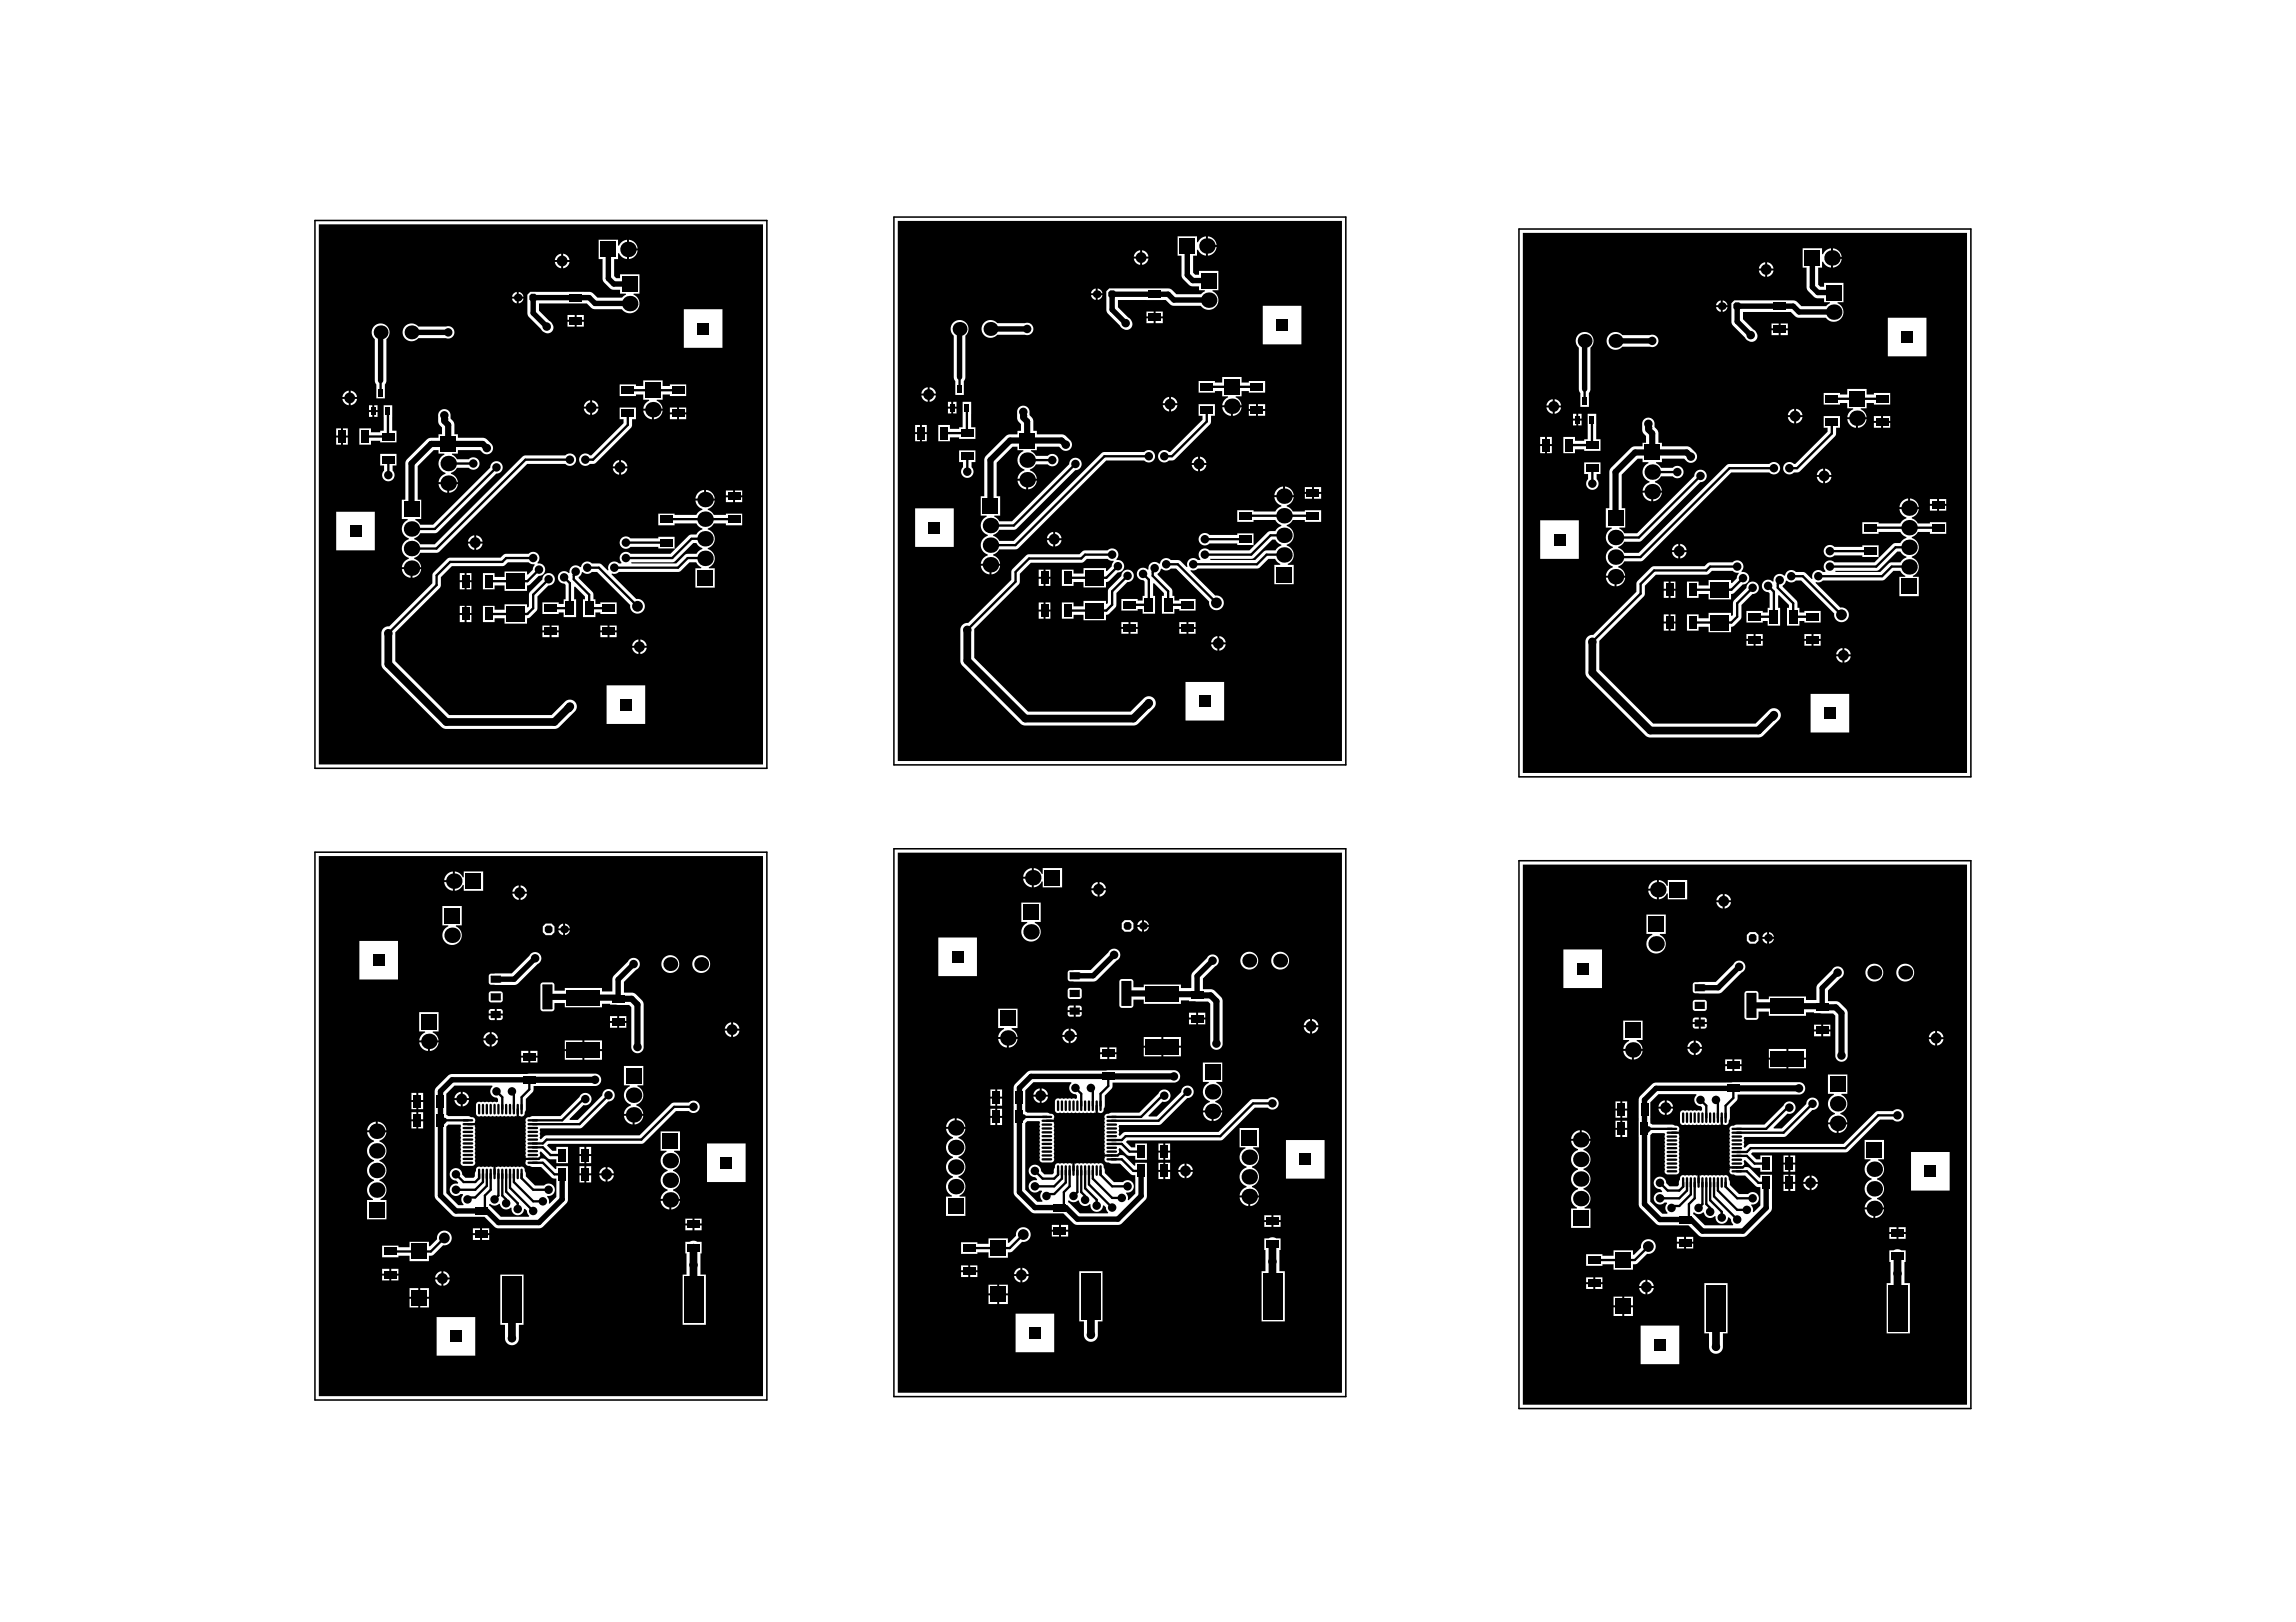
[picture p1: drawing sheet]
<svg xmlns="http://www.w3.org/2000/svg" width="297mm" height="210mm" viewBox="0 0 297 210" stroke-linecap="round" stroke-linejoin="round" font-family="sans-serif">
<path d="M40.7 28.5h58.5v70.9h-58.5zM115.6 28.1h58.5v70.9h-58.5zM196.5 29.6h58.5v70.9h-58.5zM40.7 110.3h58.5v70.9h-58.5zM115.6 109.8h58.5v70.9h-58.5zM196.5 111.4h58.5v70.9h-58.5z" fill="none" stroke="#000" stroke-width=".2"/>
<g fill="#000">
<path d="M81.7 72.8h5.4l.3-.2 2.3-2.3h.4l.3 .4 .5 .2v.2l-.5 .2-.3 .4h-1.2l-.2 .1-1.2 1.1h-5.8zM156.6 72.3h5.4l.3-.1 2.3-2.4h.4l.3 .4 .5 .3v.1l-.5 .3-.3 .3h-1.2l-.2 .1-1.2 1.2h-5.8zM237.4 73.9h5.5l.2-.2 2.4-2.3h.4l.3 .4 .4 .2v.2l-.4 .2-.3 .4h-1.2l-.3 .1-1.1 1.1h-5.8zM64.7 126.3h.1zM138.4 126.7h.1zM138.4 129h.1zM219.2 132h.1zM219.2 127.4h.1zM219.2 129.7h.1zM220.5 127.4h.1zM63.3 155.8h.1a.88 .88 0 0 0 1.2 0h.1a.8 .8 0 0 0 .5 .7 .8 .8 0 0 0 .9-.2h.1a.82 .82 0 0 0 .7 1 .82 .82 0 0 0 .9-.8l.1-.1 .3 .3v.3l.3 .3-.1 .2h-3.6l-1.5-1.5zM138.2 155.4l.1-.1a.88 .88 0 0 0 1.2 0l.1 .1a.8 .8 0 0 0 .5 .6 .8 .8 0 0 0 .9-.2l.1 .1a.82 .82 0 0 0 .7 .9 .82 .82 0 0 0 .9-.8h.1l.3 .2v.4l.3 .3-.1 .1h-3.6l-1.5-1.4z"/>
<path d="M219 156.9h.2a.88 .88 0 0 0 1.2 0h.1a.8 .8 0 0 0 .5 .7 .8 .8 0 0 0 .8-.2h.2a.82 .82 0 0 0 .7 1 .82 .82 0 0 0 .9-.8l.1-.1 .2 .3 .1 .3 .2 .3v.2h-3.6l-1.5-1.5z"/>
<path d="M41.2 29h57.5v69.9h-57.5zM81.4 31v1.2h1.1a1.25 1.25 0 0 0-1.1-1.2zM81.4 32.4v1.1a1.25 1.25 0 0 0 1.1-1.1zM68.2 38.1l.1 2.7 1.7 1.8a.82 .82 0 0 0 .9 .5 .82 .82 0 0 0 .7-.9l-.3-.5-1.6-1.5v-.9h6.2l.6 .5 .3 .2h3.7a1.25 1.25 0 0 0 2 .1 1.25 1.25 0 0 0-.5-2v-.1h.7v-2.5h-2.5v.5h-.5l-.2-.3v-2.2h.5v-.7h.1l.5 .5 .5 .2v-2.5l-.6 .3-.4 .5h-.1v-.8h-2.5v2.5h.5v2.5v.4l1.1 1 1.1 .1v.5h.8v.1l-.5 .4h-3.2l-.7-.6-.4-.1h-7.6zM72.9 32.8v.8h.8a.95 .95 0 0 0-.8-.8zM72.1 33.1l-.3 .5h.8v-.8zM72.9 33.9v.8a.95 .95 0 0 0 .8-.8zM71.8 33.9a.95 .95 0 0 0 .8 .8v-.8zM67.1 37.8v.6h.6l-.2-.4zM66.4 38l-.2 .4h.7v-.6zM67.1 38.6v.7l.4-.2 .2-.5zM66.2 38.6l.2 .5 .5 .2v-.7zM74.6 40.8v.6h.9v-.6zM73.4 40.8v.6h.9v-.6zM74.6 41.6v.7h.9v-.7zM73.4 41.6v.7h.9v-.7zM52.4 42.2a1.15 1.15 0 0 0 .1 1.7 1.15 1.15 0 0 0 1.6-.1h3.6a.8 .8 0 0 0 1.1-.8 .8 .8 0 0 0-1.1-.7h-3.6a1.16 1.16 0 0 0-1.7-.1zM88.5 40v5h5v-5zM80.2 49.7v1.6h2.1v-.3h.9v.7h.8v.2l-.6 .5-.2 .5h2.5l-.2-.6-.5-.4v-.2h.7v-.7h1v.3h2.1v-1.6h-2.1v.2h-1v-.7h-2.5v.7h-.9v-.2zM45.4 50.6v.8h.8a.95 .95 0 0 0-.8-.8zM44.6 50.8l-.3 .6h.8v-.8zM48.4 42.2a1.15 1.15 0 0 0 .1 1.7v5.4l.2 .5v1.8h1.1v-1.8l.2-.5v-5.4a1.15 1.15 0 0 0 .1-1.7 1.15 1.15 0 0 0-1.7 0zM45.4 51.6v.8a.95 .95 0 0 0 .8-.8zM44.3 51.6a.95 .95 0 0 0 .8 .8v-.8zM76.6 51.8v.8h.8a.95 .95 0 0 0-.8-.8zM75.8 52.1l-.3 .5h.8v-.8zM48.4 52.4v.7h.4v-.7zM47.7 52.4v.7h.5v-.7zM87.8 52.7v.7h1v-.7zM86.7 52.7v.7h.9v-.7zM76.6 52.9v.8a.95 .95 0 0 0 .8-.8zM75.5 52.9a.95 .95 0 0 0 .8 .8v-.8zM48.4 53.3v.6h.4v-.6zM47.7 53.3v.6h.5v-.6zM87.8 53.6v.6h1v-.6zM86.7 53.6v.6h.9v-.6zM83.2 53.1a1.25 1.25 0 0 0 1.1 1.2v-1.2zM84.6 53.1v1.2a1.25 1.25 0 0 0 1.1-1.2zM46.5 55.4v2.1h1.5v-.5h1.2v.2h2.1v-1.5h-.6v-3.3h-1.1v3.3h-.4v.2h-1.2v-.5zM44.4 55.4v1h.6v-1zM43.5 55.4v1h.6v-1zM44.4 56.6v.9h.6v-.9zM43.5 56.6v.9h.6v-.9zM56.9 53.2l-.2 .4v1l.1 .3 .4 .4v.9h-.5v.4l-1 .1-.4 .1-2.6 2.6-.2 .4-.1 4.9h-.4v2.5h.7l.1 .1h-.1a1.25 1.25 0 0 0-.7 1.3 1.25 1.25 0 0 0 .9 1.1v.1a1.25 1.25 0 0 0-.9 1.2 1.25 1.25 0 0 0 .9 1.2v.1l-.4 .2-.3 .3-.2 .6h2.5l-.2-.6-.3-.3-.4-.2v-.1l.5-.3 .3-.4h2.1l.3-.1 11.4-11.4h4.9a.8 .8 0 0 0 1.2 .1 .8 .8 0 0 0 0-1.2 .8 .8 0 0 0-1.2 0h-5.1l-.3 .1-11.5 11.4h-1.8l-.3-.4-.5-.2v-.1l.5-.3 .3-.4h1.9l.3-.1 7.6-7.6a.8 .8 0 0 0 .8-.8 .8 .8 0 0 0-.8-.8 .8 .8 0 0 0-.8 .8l-7.4 7.4h-1.6l-.3-.3-.4-.3v-.1h.8v-2.5h-.5v-4.4l2.1-2.1h.6v.5h.8v.1a1.25 1.25 0 0 0-.8 1.3 1.25 1.25 0 0 0 .9 1.1v.1l-.4 .2-.2 .3-.3 .6h2.5l-.2-.6-.3-.3-.4-.2v-.1l.5-.3 .3-.4 1.6 .1a.8 .8 0 0 0 1.1-.1 .8 .8 0 0 0 0-1.1 .8 .8 0 0 0-1.2 0h-1.5l-.2-.3-.4-.3v-.1h.7v-.5h2.9l.3 .3a.8 .8 0 0 0 1.2 .1 .8 .8 0 0 0-.1-1.2l-.5-.6-.4-.1-3.4-.1v-.4h-.4v-1.4l-.1-.3-.4-.3v-.4a.8 .8 0 0 0-.5-.8 .8 .8 0 0 0-.9 .2zM80.2 52.7v1.5h.5v.6l-4.2 4.1h-.2a.8 .8 0 0 0-1.1 0 .8 .8 0 0 0 0 1.2 .8 .8 0 0 0 1.1-.1h.5l.3-.1 4.6-4.6 .1-.2v-.9h.5v-1.5zM80.3 59.5v.9h.9a.95 .95 0 0 0-.9-.9zM79.5 59.8l-.2 .6h.8v-.9zM80.3 60.6v.8a.95 .95 0 0 0 .9-.8zM79.3 60.6a.95 .95 0 0 0 .8 .8v-.8zM49.2 58.7v1.5h.5v.7a.8 .8 0 0 0 0 1.1 .8 .8 0 0 0 1.1 0 .8 .8 0 0 0 0-1.1v-.7h.5v-1.5zM58.1 62.6v1.2a1.25 1.25 0 0 0 1.1-1.2zM56.7 62.6a1.25 1.25 0 0 0 1.2 1.2v-1.2zM95.1 63.5v.6h.9v-.6zM93.9 63.5v.6h.9v-.6zM91.3 63.4v1.1h1.2a1.25 1.25 0 0 0-1.2-1.1zM90.3 63.8l-.2 .3-.1 .4h1.1v-1.1l-.5 .1zM95.1 64.4v.6h.9v-.6zM93.9 64.4v.6h.9v-.6zM72.4 74.1a.8 .8 0 0 0-.2 .9 .8 .8 0 0 0 .8 .5l.2 .2v1.9h-.3v.6h-.6v-.2h-2.1v1.5h2.1v-.2h.6v.6h1.6v-2.3h-.2v-1.6l.1-.1 1.3 1.3v.4h-.3v2.3h1.6v-.6h.7v.2h2.1v-1.5h-2.1v.2h-.7v-.6h-.2l-.1-.9-1.8-1.9 .5-.8a.88 .88 0 0 0 1.2 0h.6l4.3 4.3a.95 .95 0 0 0 .9 1.1 .95 .95 0 0 0 1-1 .95 .95 0 0 0-1.1-.9l-3.2-3.2 .1-.1 .4 .1 .5-.3h7.7l.3-.1 1.1-1.1h.9l.2 .3 .4 .3v.1h-.7v2.5h2.5v-2.5h-.8v-.1a1.25 1.25 0 0 0 .8-1.2 1.25 1.25 0 0 0-.9-1.1v-.2a1.25 1.25 0 0 0 .9-1.2 1.25 1.25 0 0 0-.9-1.2v-.1l.4-.3 .3-.4h1.6v.3h2.1v-1.5h-2.1v.1h-1.6l-.3-.4-.4-.2v-.1l.6-.4 .3-.7h-2.5l.3 .7 .6 .4v.1l-.5 .2-.3 .4h-2.8v-.1h-2.1v1.5h2.1v-.3h2.8l.3 .4 .5 .3v.1l-.5 .3-.3 .4h-.7l-.3 .1-1.7 1.7h-.1v-1.5h-2.1v.2h-3.7a.8 .8 0 0 0-1.1 0 .8 .8 0 0 0 0 1.1 .8 .8 0 0 0 1.2 0h3.6v.2h2.1v.1l-.6 .6-5.2-.1a.8 .8 0 0 0-1.1 0 .8 .8 0 0 0 0 1.2v.1h-.3a.8 .8 0 0 0-1.1-.1 .8 .8 0 0 0-.3 1h-.1l-.9-.9h-1.1a.8 .8 0 0 0-.9-.2 .8 .8 0 0 0-.5 .7h-.2a.81 .81 0 0 0-.9-.1 .81 .81 0 0 0-.4 .8h-.2a.81 .81 0 0 0-1.1 0zM61.6 69.3v.8h.8a.95 .95 0 0 0-.8-.8zM60.8 69.5l-.3 .6h.9v-.8zM61.6 70.3v.9a.95 .95 0 0 0 .8-.9zM60.5 70.3a.95 .95 0 0 0 .9 .9v-.9zM43.5 66.2v5h5v-5zM56.1 74.1l-.2 .3v1.1l-5.5 5.6a.9 .9 0 0 0-1.1 .9v3.9l.2 .6 7.6 7.6 .3 .2h14.4l.5-.2 2.1-2a.9 .9 0 0 0 0-1.3 .9 .9 0 0 0-1.3 0l-1.7 1.7h-13.3l-7-6.9v-3.8l5.8-5.7 .1-.3v-1.1l1.5-1.4h6.5l.3-.2 .4-.3h2.7l.3 .2h.4l.1 .1-.2 .3-.1 .3-.6 .7-.1-.1v-.3h-2.9v.7h-1.3v-.5h-1.5v2.1h1.5v-.5h1.3v.7h2.9v-.7l.4-.2 1.1-1.1a.8 .8 0 0 0 .8-.9 .8 .8 0 0 0-.9-.7l-.1-.1a.8 .8 0 0 0 .1-1.1 .8 .8 0 0 0-1.2 0h-3l-.3 .1-.3 .4h-6.7l-.3 .1zM52 73.7a1.25 1.25 0 0 0 1.1 1.1v-1.1zM53.4 73.7v1.1a1.25 1.25 0 0 0 1.1-1.1zM60.4 74.2v.9h.6v-.9zM59.5 74.2v.9h.6v-.9zM62.5 78.4v2.1h1.5v-.5h1.3v.7h2.9v-.7l.4-.1 .9-1v-1.7l1.5-1.4a.8 .8 0 0 0 .8-.8 .8 .8 0 0 0-.8-.8 .8 .8 0 0 0-.8 .8l-1.7 1.7-.1 1.8-.1 .1h-.1v-.4h-2.9v.7h-1.3v-.5zM60.4 75.3v1h.6v-1zM59.5 75.3v1h.6v-1zM60.4 78.4v.9h.6v-.9zM59.5 78.4v.9h.6v-.9zM60.4 79.6v.9h.6v-.9zM59.5 79.6v.9h.6v-.9zM78.9 81v.6h.9v-.6zM77.7 81v.6h.9v-.6zM71.4 81v.6h.9v-.6zM70.2 81v.6h.9v-.6zM78.9 81.8v.7h.9v-.7zM77.7 81.8v.7h.9v-.7zM71.4 81.8v.7h.9v-.7zM70.2 81.8v.7h.9v-.7zM82.8 82.8v.8h.9a.95 .95 0 0 0-.9-.8zM82 83l-.2 .6h.8v-.8zM82.8 83.8v.8a.95 .95 0 0 0 .9-.8zM81.8 83.8a.95 .95 0 0 0 .8 .8v-.8zM78.5 88.7v5h5v-5z"/>
<path d="M116.1 28.6h57.5v69.9h-57.5zM156.3 30.6v1.1h1.1a1.25 1.25 0 0 0-1.1-1.1zM156.3 32v1.1a1.25 1.25 0 0 0 1.1-1.1zM143.1 37.7l.1 2.7 1.7 1.7a.82 .82 0 0 0 .9 .6 .82 .82 0 0 0 .7-.9l-.3-.5-1.6-1.5v-1h6.2l.6 .6 .3 .2h3.7a1.25 1.25 0 0 0 2 0 1.25 1.25 0 0 0-.5-1.9v-.1h.7v-2.5h-2.5v.5h-.5l-.2-.3v-2.2h.5v-.8h.1l.5 .6 .5 .2v-2.5l-.6 .2-.4 .6-.1-.1v-.7h-2.5v2.5h.5v2.5v.4l1.1 1 1.1 .1v.5h.8v.1l-.5 .4h-3.2l-.7-.6-.4-.2h-7.6zM147.8 32.4v.8h.8a.95 .95 0 0 0-.8-.8zM147 32.7l-.3 .5h.8v-.8zM147.8 33.5v.8a.95 .95 0 0 0 .8-.8zM146.7 33.5a.95 .95 0 0 0 .8 .8v-.8zM142 37.3v.6h.6l-.2-.4zM141.3 37.5l-.2 .4h.7v-.6zM142 38.2v.6l.4-.2 .2-.4zM141.1 38.2l.2 .4 .5 .2v-.6zM149.5 40.3v.6h.9v-.6zM148.3 40.3v.6h.9v-.6zM149.5 41.2v.6h.9v-.6zM148.3 41.2v.6h.9v-.6zM127.3 41.8a1.15 1.15 0 0 0 .1 1.6 1.15 1.15 0 0 0 1.6-.1h3.6a.8 .8 0 0 0 1.1-.7 .8 .8 0 0 0-1.1-.8h-3.6a1.16 1.16 0 0 0-1.7 0zM163.4 39.6v5h5v-5zM155.1 49.3v1.5h2.1v-.2h.9v.7h.8v.1l-.6 .5-.2 .5h2.5l-.2-.6-.5-.4v-.1h.7v-.7h1v.2h2.1v-1.5h-2.1v.2h-1v-.7h-2.5v.7h-.9v-.2zM120.3 50.1v.8h.8a.95 .95 0 0 0-.8-.8zM119.5 50.4l-.3 .5h.8v-.8zM123.3 41.8a1.15 1.15 0 0 0 .1 1.6v5.4l.2 .5v1.8h1.1v-1.8l.2-.5v-5.4a1.15 1.15 0 0 0 .1-1.6 1.15 1.15 0 0 0-1.7 0zM120.3 51.2v.8a.95 .95 0 0 0 .8-.8zM119.2 51.2a.95 .95 0 0 0 .8 .8v-.8zM151.5 51.4v.8h.8a.95 .95 0 0 0-.8-.8zM150.7 51.6l-.3 .6h.8v-.8zM123.3 52v.6h.4v-.6zM122.6 52v.6h.5v-.6zM162.7 52.3v.6h1v-.6zM161.6 52.3v.6h.9v-.6zM151.5 52.4v.8a.95 .95 0 0 0 .8-.8zM150.4 52.4a.95 .95 0 0 0 .8 .8v-.8zM123.3 52.9v.6h.4v-.6zM122.6 52.9v.6h.5v-.6zM162.7 53.2v.6h1v-.6zM161.6 53.2v.6h.9v-.6zM158.1 52.7a1.25 1.25 0 0 0 1.1 1.1v-1.1zM159.5 52.7v1.1a1.25 1.25 0 0 0 1.1-1.1zM121.4 55v2.1h1.5v-.5h1.2v.2h2.1v-1.5h-.6v-3.3h-1.1v3.3h-.4v.2h-1.2v-.5zM119.3 55v.9h.6v-.9zM118.4 55v.9h.6v-.9zM119.3 56.2v.9h.6v-.9zM118.4 56.2v.9h.6v-.9zM131.8 52.7l-.2 .4v1l.1 .4 .4 .4v.9h-.5v.4h-1l-.4 .2-2.6 2.6-.2 .3-.1 4.9h-.4v2.5h.7l.1 .2h-.1a1.25 1.25 0 0 0-.7 1.2 1.25 1.25 0 0 0 .9 1.1v.2a1.25 1.25 0 0 0-.9 1.2 1.25 1.25 0 0 0 .9 1.1v.2l-.4 .2-.3 .2-.2 .7h2.5l-.2-.7-.3-.2-.4-.2v-.2l.5-.2 .3-.4h2.1l.3-.1 11.4-11.4h4.9a.8 .8 0 0 0 1.2 0 .8 .8 0 0 0 0-1.1 .8 .8 0 0 0-1.2 0h-5.1l-.3 .1-11.5 11.4h-1.8l-.3-.4-.5-.3v-.1l.5-.2 .3-.4h1.9l.3-.2 7.6-7.6a.8 .8 0 0 0 .8-.8 .8 .8 0 0 0-.8-.8 .8 .8 0 0 0-.8 .9l-7.4 7.4h-1.6l-.3-.4-.4-.2v-.2h.8v-2.5h-.5v-4.3l2.1-2.1h.6v.5h.8v.1a1.25 1.25 0 0 0-.8 1.2 1.25 1.25 0 0 0 .9 1.1v.2l-.4 .2-.2 .2-.3 .7h2.5l-.2-.7-.3-.2-.4-.2v-.2l.5-.2 .3-.4h1.6a.8 .8 0 0 0 1.1 0 .8 .8 0 0 0 0-1.1 .8 .8 0 0 0-1.2 0h-1.5l-.2-.3-.4-.3v-.1h.7v-.5h2.9l.3 .3a.8 .8 0 0 0 1.2 0 .8 .8 0 0 0-.1-1.2l-.5-.5-.4-.2h-3.4v-.4h-.4v-1.4l-.1-.3-.4-.4v-.3a.8 .8 0 0 0-.5-.8 .8 .8 0 0 0-.9 .1zM155.1 52.3v1.5h.5v.5l-4.2 4.2h-.2a.8 .8 0 0 0-1.1 0 .8 .8 0 0 0 0 1.1 .8 .8 0 0 0 1.1 0h.5l.3-.2 4.6-4.5 .1-.3v-.8h.5v-1.5zM155.3 59.1v.8h.8a.95 .95 0 0 0-.8-.8zM154.4 59.4l-.2 .5h.8v-.8zM155.3 60.2v.8a.95 .95 0 0 0 .8-.8zM154.2 60.2a.95 .95 0 0 0 .8 .8v-.8zM124.1 58.3v1.5h.5v.7a.8 .8 0 0 0 0 1.1 .8 .8 0 0 0 1.1 0 .8 .8 0 0 0 0-1.1v-.7h.5v-1.5zM133 62.2v1.1a1.25 1.25 0 0 0 1.1-1.1zM131.6 62.2a1.25 1.25 0 0 0 1.2 1.1v-1.1zM170 63v.7h.9v-.7zM168.8 63v.7h.9v-.7zM166.2 63v1.1h1.2a1.25 1.25 0 0 0-1.2-1.1zM165.2 63.3l-.2 .3-.1 .5h1.1v-1.1l-.5 .1zM170 63.9v.6h.9v-.6zM168.8 63.9v.6h.9v-.6zM147.3 73.7a.8 .8 0 0 0-.2 .9 .8 .8 0 0 0 .8 .5l.2 .1v1.9h-.3v.6h-.6v-.2h-2.1v1.5h2.1v-.2h.6v.6h1.6v-2.3h-.2v-1.6h.1l1.3 1.2v.4h-.3v2.3h1.6v-.6h.7v.2h2.1v-1.5h-2.1v.2h-.7v-.6h-.2l-.1-.9-1.8-1.8 .5-.8a.88 .88 0 0 0 1.2 0h.6l4.3 4.3a.95 .95 0 0 0 .9 1.1 .95 .95 0 0 0 1-1 .95 .95 0 0 0-1.1-.9l-3.2-3.2 .1-.1h.4l.5-.2h7.7l.3-.1 1.1-1.2h.9l.2 .4 .4 .3v.1h-.7v2.5h2.5v-2.5h-.8v-.1a1.25 1.25 0 0 0 .8-1.3 1.25 1.25 0 0 0-.9-1.1v-.1a1.25 1.25 0 0 0 .9-1.2 1.25 1.25 0 0 0-.9-1.2v-.2l.4-.2 .3-.4h1.6v.2h2.1v-1.5h-2.1v.2h-1.6l-.3-.4-.4-.3v-.1l.6-.4 .3-.7h-2.5l.3 .7 .6 .4v.1l-.5 .3-.3 .4h-2.8v-.2h-2.1v1.5h2.1v-.2h2.8l.3 .4 .5 .2v.2l-.5 .2-.3 .4h-.7l-.3 .1-1.7 1.8-.1-.1v-1.5h-2.1v.2h-3.7a.8 .8 0 0 0-1.1 0 .8 .8 0 0 0 0 1.2 .8 .8 0 0 0 1.2-.1h3.6v.2h2.1v.1l-.6 .6h-5.2a.8 .8 0 0 0-1.1 0 .8 .8 0 0 0 0 1.1v.2h-.3a.8 .8 0 0 0-1.1-.2 .8 .8 0 0 0-.3 1l-.1 .1-.9-.9h-1.1a.8 .8 0 0 0-.9-.2 .8 .8 0 0 0-.5 .6l-.2 .1a.81 .81 0 0 0-.9-.2 .81 .81 0 0 0-.4 .9h-.2a.81 .81 0 0 0-1.1 0zM136.5 68.8v.9h.8a.95 .95 0 0 0-.8-.9zM135.7 69.1l-.3 .6h.9v-.9zM136.5 69.9v.8a.95 .95 0 0 0 .8-.8zM135.4 69.9a.95 .95 0 0 0 .9 .8v-.8zM118.4 65.8v5h5v-5zM131 73.6l-.2 .4v1l-5.5 5.6a.9 .9 0 0 0-1.1 .9v4l.2 .5 7.6 7.6 .3 .2 14.4 .1 .5-.2 2.1-2.1a.9 .9 0 0 0 0-1.2 .9 .9 0 0 0-1.3 0l-1.7 1.7h-13.3l-7-7v-3.7l5.8-5.8 .1-.3v-1.1l1.5-1.4h6.5l.3-.1 .4-.4h2.7l.3 .2 .4 .1 .1 .1-.2 .3-.1 .3-.6 .6h-.1v-.4h-2.9v.7h-1.3v-.5h-1.5v2.1h1.5v-.5h1.3v.7h2.9v-.7l.4-.1 1.1-1.1a.8 .8 0 0 0 .8-.9 .8 .8 0 0 0-.9-.7l-.1-.1a.8 .8 0 0 0 .1-1.2 .8 .8 0 0 0-1.2 0h-3l-.3 .1-.3 .4h-6.7l-.3 .2zM126.9 73.2a1.25 1.25 0 0 0 1.1 1.1v-1.1zM128.3 73.2v1.1a1.25 1.25 0 0 0 1.1-1.1zM135.3 73.7v.9h.6v-.9zM134.4 73.7v.9h.6v-.9zM137.4 78v2.1h1.5v-.5h1.3v.7h2.9v-.7l.4-.2 .9-1v-1.7l1.5-1.4a.8 .8 0 0 0 .8-.8 .8 .8 0 0 0-.8-.8 .8 .8 0 0 0-.8 .8l-1.7 1.8-.1 1.7-.1 .2-.1-.1v-.3h-2.9v.7h-1.3v-.5zM135.3 74.9v.9h.6v-.9zM134.4 74.9v.9h.6v-.9zM135.3 78v.9h.6v-.9zM134.4 78v.9h.6v-.9zM135.3 79.1v1h.6v-1zM134.4 79.1v1h.6v-1zM153.8 80.5v.6h.9v-.6zM152.6 80.5v.6h.9v-.6zM146.3 80.5v.6h.9v-.6zM145.1 80.5v.6h.9v-.6zM153.8 81.4v.6h.9v-.6zM152.6 81.4v.6h.9v-.6zM146.3 81.4v.6h.9v-.6zM145.1 81.4v.6h.9v-.6zM157.7 82.3v.8h.9a.95 .95 0 0 0-.9-.8zM156.9 82.6l-.2 .5h.8v-.8zM157.7 83.4v.8a.95 .95 0 0 0 .9-.8zM156.7 83.4a.95 .95 0 0 0 .8 .8v-.8zM153.4 88.3v4.9h5v-4.9z"/>
<path d="M197 30.1h57.5v69.9h-57.5zM237.1 32.1v1.2h1.2a1.25 1.25 0 0 0-1.2-1.2zM237.1 33.5v1.1a1.25 1.25 0 0 0 1.2-1.1zM224 39.2l.1 2.7 1.7 1.8a.82 .82 0 0 0 .9 .5 .82 .82 0 0 0 .7-.9l-.3-.5-1.6-1.5v-.9h6.2l.6 .6 .3 .1h3.6a1.25 1.25 0 0 0 2 .1 1.25 1.25 0 0 0-.5-2v-.1h.8v-2.5h-2.5v.5h-.5l-.3-.3v-2.2h.5v-.7h.1l.6 .6 .5 .1v-2.5l-.6 .3-.5 .5h-.1v-.8h-2.5v2.5h.5v2.5l.1 .4 1 1 1.2 .1v.5h.7l.1 .1-.6 .4h-3.1l-.7-.6-.4-.1h-7.6zM228.6 33.9v.9h.8a.95 .95 0 0 0-.8-.9zM227.8 34.2l-.3 .6h.9v-.9zM228.6 35v.8a.95 .95 0 0 0 .8-.8zM227.5 35a.95 .95 0 0 0 .9 .8v-.8zM222.9 38.9v.6h.6l-.2-.4zM222.2 39.1l-.2 .4h.6v-.6zM222.9 39.7v.7l.4-.2 .2-.5zM222 39.7l.2 .5 .4 .2v-.7zM230.4 41.9v.6h.9v-.6zM229.2 41.9v.6h.9v-.6zM230.4 42.7v.7h.9v-.7zM229.2 42.7v.7h.9v-.7zM208.2 43.3a1.15 1.15 0 0 0 0 1.7 1.15 1.15 0 0 0 1.7-.1h3.6a.8 .8 0 0 0 1.1-.8 .8 .8 0 0 0-1.1-.7h-3.6a1.16 1.16 0 0 0-1.7-.1zM244.2 41.1v5h5v-5zM235.9 50.9v1.5h2.1v-.2h1v.6h.7l.1 .2-.6 .5-.2 .5h2.5l-.2-.6-.6-.4v-.2h.8v-.6h.9v.2h2.1v-1.5h-2.1v.2h-.9v-.8h-2.5v.8h-1v-.2zM201.1 51.7v.8h.9a.95 .95 0 0 0-.9-.8zM200.3 51.9l-.2 .6h.8v-.8zM204.2 43.3a1.15 1.15 0 0 0 .1 1.7v5.4l.2 .5v1.8h1.1v-1.8l.2-.5v-5.4a1.15 1.15 0 0 0 .1-1.7 1.15 1.15 0 0 0-1.7 0zM201.1 52.7v.8a.95 .95 0 0 0 .9-.8zM200.1 52.7a.95 .95 0 0 0 .8 .8v-.8zM232.4 52.9v.8h.8a.95 .95 0 0 0-.8-.8zM231.6 53.2l-.3 .5h.8v-.8zM204.2 53.5v.7h.4v-.7zM203.5 53.5v.7h.4v-.7zM243.6 53.8v.7h.9v-.7zM242.4 53.8v.7h1v-.7zM232.4 54v.8a.95 .95 0 0 0 .8-.8zM231.3 54a.95 .95 0 0 0 .8 .8v-.8zM204.2 54.4v.7h.4v-.7zM203.5 54.4v.7h.4v-.7zM243.6 54.7v.7h.9v-.7zM242.4 54.7v.7h1v-.7zM239 54.2a1.25 1.25 0 0 0 1.1 1.2v-1.2zM240.4 54.2v1.2a1.25 1.25 0 0 0 1.1-1.2zM202.3 56.5v2.1h1.5v-.5h1.2v.2h2.1v-1.5h-.6v-3.3h-1.1v3.3h-.4v.2h-1.2v-.5zM200.1 56.5v1h.7v-1zM199.3 56.5v1h.6v-1zM200.1 57.7v.9h.7v-.9zM199.3 57.7v.9h.6v-.9zM212.7 54.3l-.2 .4v1l.1 .3 .4 .4v.9h-.5v.5h-1l-.5 .1-2.6 2.6-.2 .4v4.9h-.4v2.5h.7v.1h-.1a1.25 1.25 0 0 0-.6 1.3 1.25 1.25 0 0 0 .9 1.1l-.1 .1a1.25 1.25 0 0 0-.8 1.2 1.25 1.25 0 0 0 .9 1.2v.1l-.4 .2-.3 .3-.2 .6h2.5l-.3-.6-.3-.3-.3-.2v-.1l.4-.3 .3-.4h2.1l.4-.1 11.4-11.4h4.9a.8 .8 0 0 0 1.2 .1 .8 .8 0 0 0 0-1.2 .8 .8 0 0 0-1.2 0h-5.2l-.2 .1-11.5 11.4h-1.9l-.3-.4-.4-.2v-.1l.4-.3 .3-.4h1.9l.4-.1 7.6-7.6a.8 .8 0 0 0 .8-.8 .8 .8 0 0 0-.8-.8 .8 .8 0 0 0-.8 .8l-7.4 7.4h-1.7l-.2-.3-.4-.3v-.1h.8v-2.5h-.5v-4.4l2.1-2h.6v.4h.7l.1 .1a1.25 1.25 0 0 0-.8 1.3 1.25 1.25 0 0 0 .9 1.1v.1l-.4 .2-.3 .3-.2 .6h2.5l-.2-.6-.3-.3-.4-.2v-.1l.5-.3 .3-.4 1.5 .1a.8 .8 0 0 0 1.2 0 .8 .8 0 0 0 0-1.2 .8 .8 0 0 0-1.2 0h-1.5l-.3-.3-.4-.3 .1-.1h.7v-.4h2.9l.2 .2a.8 .8 0 0 0 1.2 .1 .8 .8 0 0 0 0-1.2l-.6-.6-.3-.1h-3.4v-.5h-.4l-.1-1.4-.1-.2-.3-.4v-.4a.8 .8 0 0 0-.5-.8 .8 .8 0 0 0-.9 .2zM235.9 53.8v1.6h.5v.5l-4.1 4.1h-.2a.8 .8 0 0 0-1.2 0 .8 .8 0 0 0 0 1.2 .8 .8 0 0 0 1.2-.1h.5l.3-.1 4.5-4.6 .1-.2v-.8h.5v-1.6zM236.1 60.6v.9h.8a.95 .95 0 0 0-.8-.9zM235.3 60.9l-.3 .6h.9v-.9zM236.1 61.7v.8a.95 .95 0 0 0 .8-.8zM235 61.7a.95 .95 0 0 0 .9 .8v-.8zM205 59.8v1.5h.5v.7a.8 .8 0 0 0-.1 1.2 .8 .8 0 0 0 1.2 0 .8 .8 0 0 0 0-1.2v-.7h.5v-1.5zM213.9 63.8v1.1a1.25 1.25 0 0 0 1.1-1.1zM212.5 63.8a1.25 1.25 0 0 0 1.1 1.1v-1.1zM250.9 64.6v.6h.9v-.6zM249.7 64.6v.6h.9v-.6zM247.1 64.5v1.1h1.1a1.25 1.25 0 0 0-1.1-1.1zM246.1 64.9l-.2 .3-.2 .4h1.2v-1.1l-.5 .1zM250.9 65.5v.6h.9v-.6zM249.7 65.5v.6h.9v-.6zM228.2 75.2a.8 .8 0 0 0-.2 .9 .8 .8 0 0 0 .8 .5l.1 .2v1.9h-.2v.6h-.7v-.2h-2.1v1.5h2.1v-.2h.7v.6h1.6v-2.3h-.3v-1.6l.2-.1 1.2 1.3v.4h-.2v2.3h1.6v-.6h.6v.2h2.1v-1.5h-2.1v.2h-.6v-.6h-.3v-.9l-1.9-1.9 .5-.8a.88 .88 0 0 0 1.2 0h.7l4.3 4.3a.95 .95 0 0 0 .9 1.1 .95 .95 0 0 0 1-1 .95 .95 0 0 0-1.1-.9l-3.2-3.2v-.1l.5 .1 .4-.3h7.7l.3-.1 1.2-1.1h.8l.3 .3 .4 .3v.1h-.8v2.6h2.5v-2.6h-.7v-.1a1.25 1.25 0 0 0 .7-1.2 1.25 1.25 0 0 0-.9-1.1l.1-.2a1.25 1.25 0 0 0 .8-1.2 1.25 1.25 0 0 0-.9-1.2v-.1l.5-.3 .3-.4h1.6v.3h2.1v-1.5h-2.1v.1h-1.6l-.3-.4-.5-.2v-.1l.6-.4 .3-.7h-2.5l.3 .7 .6 .4v.1l-.4 .2-.3 .4h-2.9v-.1h-2.1v1.5h2.1v-.3h2.9l.3 .4 .4 .3v.1l-.4 .3-.3 .4h-.7l-.3 .1-1.8 1.7h-.1v-1.5h-2.1v.2h-3.6a.8 .8 0 0 0-1.1 0 .8 .8 0 0 0 0 1.1 .8 .8 0 0 0 1.1 0h3.6v.2h2.1l.1 .1-.6 .6h-5.2a.8 .8 0 0 0-1.1 0 .8 .8 0 0 0 0 1.1l-.1 .1h-.3a.8 .8 0 0 0-1-.1 .8 .8 0 0 0-.3 1h-.1l-1-.8-1.1-.1a.8 .8 0 0 0-.8-.2 .8 .8 0 0 0-.6 .7h-.1a.81 .81 0 0 0-.9-.1 .81 .81 0 0 0-.4 .8h-.2a.81 .81 0 0 0-1.1 0zM217.4 70.4v.8h.8a.95 .95 0 0 0-.8-.8zM216.6 70.7l-.3 .5h.8v-.8zM217.4 71.5v.8a.95 .95 0 0 0 .8-.8zM216.3 71.5a.95 .95 0 0 0 .8 .8v-.8zM199.3 67.3v5h5v-5zM211.9 75.2l-.2 .3v1.1l-5.6 5.6a.9 .9 0 0 0-1 .9v4l.2 .5 7.6 7.6 .3 .2h14.4l.5-.2 2-2a.9 .9 0 0 0 0-1.3 .9 .9 0 0 0-1.2 0l-1.8 1.7h-13.2l-7-6.9v-3.8l5.8-5.7 .1-.3v-1.1l1.4-1.4h6.6l.3-.1 .4-.4h2.7l.3 .2h.4l.1 .1-.2 .3-.1 .3-.6 .7-.2-.1v-.3h-2.9v.7h-1.2v-.5h-1.6v2.1h1.6v-.5h1.2v.7h2.9v-.7l.4-.2 1.2-1.1a.8 .8 0 0 0 .8-.8 .8 .8 0 0 0-1-.8v-.1a.8 .8 0 0 0 0-1.1 .8 .8 0 0 0-1.1 0h-3l-.3 .1-.4 .4h-6.6l-.3 .1zM207.8 74.8a1.25 1.25 0 0 0 1.1 1.1v-1.1zM209.1 74.8v1.1a1.25 1.25 0 0 0 1.2-1.1zM216.1 75.3v.9h.7v-.9zM215.2 75.3v.9h.7v-.9zM218.2 79.5v2.1h1.6v-.5h1.2v.7h2.9v-.7l.4-.1 1-1v-1.7l1.4-1.4a.8 .8 0 0 0 .8-.8 .8 .8 0 0 0-.8-.8 .8 .8 0 0 0-.8 .8l-1.7 1.7v1.8l-.1 .1h-.2v-.4h-2.9v.7h-1.2v-.5zM216.1 76.4v1h.7v-1zM215.2 76.4v1h.7v-1zM216.1 79.5v.9h.7v-.9zM215.2 79.5v.9h.7v-.9zM216.1 80.7v.9h.7v-.9zM215.2 80.7v.9h.7v-.9zM234.6 82.1v.6h.9v-.6zM233.4 82.1v.6h1v-.6zM227.1 82.1v.6h.9v-.6zM225.9 82.1v.6h1v-.6zM234.6 82.9v.7h.9v-.7zM233.4 82.9v.7h1v-.7zM227.1 82.9v.7h.9v-.7zM225.9 82.9v.7h1v-.7zM238.6 83.9v.8h.8a.95 .95 0 0 0-.8-.8zM237.8 84.1l-.3 .6h.9v-.8zM238.6 84.9v.8a.95 .95 0 0 0 .8-.8zM237.5 84.9a.95 .95 0 0 0 .9 .8v-.8zM234.2 89.8v5h5v-5z"/>
<path d="M63.5 130.9h.1zM63.5 130.8l.1 .1z"/>
<path d="M63.6 131.7v.1zM63.5 131.7l.1 .1z"/>
<path d="M63.5 126.3h.1zM63.5 126.3h.1z"/>
<path d="M63.6 127.1v.1zM63.5 127.1l.1 .1z"/>
<path d="M63.5 128.6h.1zM63.5 128.6h.1z"/>
<path d="M63.6 129.4v.1zM63.5 129.4l.1 .1z"/>
<path d="M64.7 131.7h.1zM64.7 131.7h.1l-.1 .1z"/>
<path d="M64.7 130.8v.1zM64.7 130.8l.1 .1z"/>
<path d="M64.7 127.1h.1zM64.7 127.1h.1l-.1 .1z"/>
<path d="M64.7 129.4h.1zM64.7 129.4h.1l-.1 .1z"/>
<path d="M64.7 128.5v.1zM64.7 128.5l.1 .1z"/>
<path d="M70.2 127.5h.1zM70.2 127.4h.1v.1h-.1z"/>
<path d="M70.3 130.5v.1zM70.2 130.5h.1v.1z"/>
<path d="M71.4 130.5h.1zM71.4 130.5h.1l-.1 .1z"/>
<path d="M71.4 127.4v.1zM71.4 127.4l.1 .1h-.1z"/>
<path d="M138.4 130.5h.1zM138.4 130.4l.1 .1z"/>
<path d="M138.5 131.2v.1zM138.4 131.2l.1 .1z"/>
<path d="M138.4 125.9h.1zM138.4 125.8l.1 .1z"/>
<path d="M138.4 128.2h.1zM138.4 128.1l.1 .1z"/>
<path d="M139.6 131.2h.1zM139.6 131.2h.1l-.1 .1z"/>
<path d="M139.6 130.4v.1zM139.6 130.4l.1 .1z"/>
<path d="M139.6 126.7h.1zM139.6 126.7h.1h-.1z"/>
<path d="M139.6 125.8v.1zM139.6 125.8l.1 .1z"/>
<path d="M139.6 129h.1zM139.6 129h.1h-.1z"/>
<path d="M139.6 128.1v.1zM139.6 128.1l.1 .1z"/>
<path d="M145.1 127h.1zM145.1 127l.1-.1v.1h-.1z"/>
<path d="M145.2 130.1v.1zM145.1 130.1h.1v.1z"/>
<path d="M146.3 130.1h.1zM146.3 130.1h.1l-.1 .1z"/>
<path d="M146.3 126.9v.1zM146.3 126.9l.1 .1h-.1z"/>
<path d="M219.3 132.8v.1zM219.2 132.8l.1 .1z"/>
<path d="M219.3 128.2v.1zM219.2 128.2l.1 .1z"/>
<path d="M219.3 130.5v.1zM219.2 130.5l.1 .1z"/>
<path d="M220.5 132.8h.1zM220.5 132.8h.1l-.1 .1z"/>
<path d="M220.5 131.9v.1zM220.5 131.9l.1 .1z"/>
<path d="M220.5 128.2h.1zM220.5 128.2h.1l-.1 .1z"/>
<path d="M220.5 130.5h.1zM220.5 130.5h.1l-.1 .1z"/>
<path d="M220.5 129.6v.1zM220.5 129.6l.1 .1z"/>
<path d="M225.9 128.6h.1zM226 128.5v.1h-.1z"/>
<path d="M226 131.6v.1zM225.9 131.6h.1v.1z"/>
<path d="M227.1 131.6h.1zM227.1 131.6h.1l-.1 .1z"/>
<path d="M227.1 128.5v.1zM227.1 128.5l.1 .1h-.1z"/>
<path d="M41.2 110.8v69.9h57.5v-69.9zM57.8 113.1l.3-.2 .5-.1v1.1h-1.1l.1-.4zM57.5 114.2h1.1v1.1a1.25 1.25 0 0 1-1.1-1.1zM58.8 112.8l.7 .2 .4 .5h.1v-.7h2.5v2.5h-2.5v-.8h-.1l-.4 .5-.7 .3zM66.6 114.9l.5-.3v.8h-.8zM67.4 114.6a.95 .95 0 0 1 .8 .8h-.8zM66.3 115.7h.8v.8a.95 .95 0 0 1-.8-.8zM67.4 115.7h.8a.95 .95 0 0 1-.8 .8zM72.4 119.7l.5-.2v.6h-.7zM73.1 119.5l.4 .2 .2 .4h-.6zM72.2 120.4h.7v.6l-.5-.2zM73.1 120.4h.6l-.2 .4-.4 .2zM70.2 119.9l.4-.4h.8l.3 .4v.7l-.3 .4h-.8l-.4-.4zM57.2 117.2h2.5v2.6h-.7v.1a1.25 1.25 0 0 1 .5 1.9 1.25 1.25 0 0 1-2 0 1.25 1.25 0 0 1 .5-1.9v-.1h-.8zM85.6 124.8a1.15 1.15 0 0 1 2.3 0 1.15 1.15 0 0 1-2.3 0zM89.6 124.8a1.15 1.15 0 0 1 2.3 0 1.15 1.15 0 0 1-2.3 0zM46.5 121.8h5v5h-5zM63.3 126.1l.8-.1h2.1l2.3-2.3a.8 .8 0 0 1 1.3-.3 .8 .8 0 0 1-.2 1.3l-2.5 2.5-.4 .3-3.3-.1-.2-.2v-.9zM63.3 128.4l.3-.1 1.3 .1 .1 .2v1l-.3 .1h-1.3l-.2-.3v-.8zM70 127.2l.3-.1 1.3 .1 .1 .2v.8h1.4v-.3h4.8v.4h1.3v-1.6l.1-.3 1.9-2a.8 .8 0 0 1 1.3-.2 .8 .8 0 0 1-.2 1.3l-1.6 1.6v1.4h1.1h.3l1.1 1.2 .1 5.7a.8 .8 0 0 1-.8 .9 .8 .8 0 0 1-.8-.9v-5.1l-.3-.2-3.5-.2v.5h-4.8v-.6h-1.4v.8l-.1 .2-1.4 .1-.2-.2-.1-.2v-3zM63.3 130.7l.2-.1h.5v.6h-.8zM64.3 130.6h.6l.1 .2v.4h-.7zM63.2 131.4h.8v.6l-.6-.1-.2-.1zM64.3 131.4h.7v.4l-.2 .2h-.5zM78.9 131.5h.9v.6h-.9zM80.1 131.5h.9v.6h-.9zM78.9 132.4h.9v.6h-.9zM80.1 132.4h.9v.6h-.9zM94 132.6l.6-.3v.8h-.8zM94.8 132.3a.95 .95 0 0 1 .9 .8h-.9zM93.8 133.4h.8v.8a.95 .95 0 0 1-.8-.8zM94.8 133.4h.9a.95 .95 0 0 1-.9 .8zM62.8 133.8l.6-.2v.8h-.9zM63.6 133.6a.95 .95 0 0 1 .8 .8h-.8zM54.2 131h2.5v2.5h-.7v.1l.5 .4 .2 .6h-2.5l.3-.6 .5-.4v-.1h-.8zM62.5 134.6h.9v.8a.95 .95 0 0 1-.9-.8zM63.6 134.6h.8a.95 .95 0 0 1-.8 .8zM73.1 134.6h2.2v1.2h-2.2zM75.6 134.6h2.3v1.2h-2.3zM55.6 134.9h1.1a1.25 1.25 0 0 1-1.1 1.1zM54.2 134.9h1.2v1.1a1.25 1.25 0 0 1-1.2-1.1zM67.4 136h1v.6h-1zM68.6 136h.9v.6h-.9zM73.1 136h2.2v1.1h-2.2zM75.6 136h2.3v1.1h-2.3zM67.4 136.9h1v.6h-1zM68.6 136.9h.9v.6h-.9zM59.1 141.6l.5-.3v.8h-.8zM59.9 141.3a.95 .95 0 0 1 .8 .8h-.8zM53.2 141.4h.7v1h-.7zM54.1 141.4h.6v1h-.6zM58.8 142.4h.8v.8a.95 .95 0 0 1-.8-.8zM59.9 142.4h.8a.95 .95 0 0 1-.8 .8zM53.2 142.6h.7v.9h-.7zM54.1 142.6h.6v.9h-.6zM80.7 137.9h2.5v2.6h-.7v.1a1.25 1.25 0 0 1 .7 1.2 1.25 1.25 0 0 1-.9 1.1v.2a1.25 1.25 0 0 1 .9 1h-2.5a1.25 1.25 0 0 1 .9-1v-.2a1.25 1.25 0 0 1-.9-1.1 1.25 1.25 0 0 1 .8-1.2v-.1h-.8zM53.2 143.9h.7v1h-.7zM54.1 143.9h.6v1h-.6zM80.7 144.4h1.1v1.1a1.25 1.25 0 0 1-1.1-1.1zM82.1 144.4h1.1a1.25 1.25 0 0 1-1.1 1.1zM53.2 145.1h.7v.9h-.7zM54.1 145.1h.6v.9h-.6zM47.9 145.5l.3-.2 .4-.1v1.1h-1.1l.1-.5zM48.9 145.2a1.25 1.25 0 0 1 1.1 1.1h-1.1zM75 148.4h.6v.9h-.6zM75.9 148.4h.6v.9h-.6zM75 149.6h.6v.9h-.6zM75.9 149.6h.6v.9h-.6zM75 150.9h.6v.9h-.6zM75.9 150.9h.6v.9h-.6zM77.8 151.3l.5-.3v.8h-.8zM78.6 151a.95 .95 0 0 1 .8 .8h-.8zM56.5 140.7l1.5-1.5 .4-.2 18.5-.1a.8 .8 0 0 1 .9 .8 .8 .8 0 0 1-.9 .8h-7.9l-.1 .8-.9 .9v1.4l-.1 .5a.47 .47 0 0 1-.7 .3h-4.9a.46 .46 0 0 1-.7-.3v-1.2a.47 .47 0 0 1 .7-.3h.2l.2 .1 .3-.1 .2 .1 .3-.1 .2 .1 .3-.1 .2 .1 .2-.1v-.4l-.1-.2a.8 .8 0 0 1-.8-.5 .8 .8 0 0 1 .2-.9v-.1h-4.9l-1.1 1v2.8l.3 .1h2.5l.6 .2a.46 .46 0 0 1 .3 .7v4.9a.46 .46 0 0 1-.3 .7h-1.2a.47 .47 0 0 1-.3-.7v-.3l.1-.2-.1-.2 .1-.3-.1-.2 .1-.3-.1-.2 .1-.3-.1-.2 .1-.3-.1-.2 .1-.3-.1-.2 .1-.3-.1-.2 .1-.3-.1-.2 .1-.3-.1-.2h-1.6l-.3 .3v8.6l1.6 1.6h.6l.1-.2a.8 .8 0 0 1-.1-1.2v-.1h-.3a.82 .82 0 0 1-1.4-.4 .82 .82 0 0 1 1-1l.1-.1-.3-.2a.8 .8 0 0 1-.8-.8 .8 .8 0 0 1 .8-.8 .8 .8 0 0 1 .8 .8l.4 .4h1.1l.1-.2 .2-.8a.46 .46 0 0 1 .7-.4h4.9a.46 .46 0 0 1 .7 .4l.1 .8 1.2 1.2h1.2a.81 .81 0 0 1 1.3 .3 .81 .81 0 0 1-.9 1.1v.1l.2 .4v.4l.1 .1 .9-.9v-2.4l-.6-.1-1.4-1.4h-1.1l-.6-.1a.47 .47 0 0 1-.3-.7v-4.9a.46 .46 0 0 1 .4-.7l.5-.2h3.6l2.5-2.4a.8 .8 0 0 1 1-.5 .8 .8 0 0 1 .5 1 .8 .8 0 0 1-1 .5l-1.8 1.8v.1h1l3.2-3.1a.8 .8 0 0 1 .8-.9 .8 .8 0 0 1 .8 .8 .8 .8 0 0 1-.8 .8l-3.4 3.4-.3 .1h-5.1l-.1 .2 .1 .2-.1 .3 .1 .7h.1l.4-.4 .3-.1h12l4.2-4.1 .3-.1h1.9a.8 .8 0 0 1 1.2 0 .8 .8 0 0 1 0 1.1 .8 .8 0 0 1-1.2 0h-1.7l-4 4.1-.3 .1h-12.1l-.2 .2 .7 .7h.5v-.5h1.5v2.1h-1.5v-.5h-1l-1-1h-.1l-.1 .2 .1 .7 .6 .1 1.3 1.3h.2v-.4h1.5v4.3l-.1 .4-3.4 3.3-5.6 .1-.4-.2-1.3-1.3h-3.7l-.4-.1-2.3-2.4-.1-13.6 .1-.4zM77.5 152.1h.8v.8a.95 .95 0 0 1-.8-.8zM78.6 152.1h.8a.95 .95 0 0 1-.8 .8zM91.5 148h5v5h-5zM75 152.1h.6v.9h-.6zM75.9 152.1h.6v.9h-.6zM85.5 146.4h2.5v2.5h-.8v.1a1.25 1.25 0 0 1 .8 1.3 1.25 1.25 0 0 1-.9 1.1v.1a1.25 1.25 0 0 1 .9 1.2 1.25 1.25 0 0 1-.9 1.2v.2a1.25 1.25 0 0 1 .9 1h-2.5a1.25 1.25 0 0 1 .9-1v-.2a1.25 1.25 0 0 1-.9-1.2 1.25 1.25 0 0 1 .9-1.2v-.1a1.25 1.25 0 0 1-.9-1.1 1.25 1.25 0 0 1 .7-1.3v-.1h-.7zM86.8 155.4h1.2a1.25 1.25 0 0 1-1.2 1.1zM85.5 155.4h1.1v1.1a1.25 1.25 0 0 1-1.1-1.1zM47.5 146.5h2.5a1.25 1.25 0 0 1-.9 1.1v.1a1.25 1.25 0 0 1 .9 1.2 1.25 1.25 0 0 1-.9 1.2v.2a1.25 1.25 0 0 1 .9 1.2 1.25 1.25 0 0 1-.9 1.2v.1a1.25 1.25 0 0 1 .9 1.1 1.25 1.25 0 0 1-.8 1.3v.1h.8v2.5h-2.5v-2.5h.7l.1-.1a1.25 1.25 0 0 1-.8-1.3 1.25 1.25 0 0 1 .9-1.1v-.1a1.25 1.25 0 0 1-.9-1.2 1.25 1.25 0 0 1 .9-1.2v-.2a1.25 1.25 0 0 1-.9-1.2 1.25 1.25 0 0 1 .9-1.2v-.1a1.25 1.25 0 0 1-.9-1.1zM88.7 157.7h.9v.6h-.9zM89.8 157.7h1v.6h-1zM88.7 158.6h.9v.6h-.9zM89.8 158.6h1v.6h-1zM61.2 159h.9v.6h-.9zM62.4 159h.9v.6h-.9zM61.2 159.8h.9v.7h-.9zM62.4 159.8h.9v.7h-.9zM49.4 161.2h2.1v.2h1.5v-.7h2.5v.5l.1 .1 .9-.9a.95 .95 0 0 1 .9-1.1 .95 .95 0 0 1 1 1 .95 .95 0 0 1-1.1 .8l-1.2 1.3-.6 .1v.7h-2.5v-.7h-1.5v.2h-2.1zM49.4 164.2h1v.6h-1zM50.6 164.2h.9v.6h-.9zM56.6 164.8l.5-.3v.8h-.8zM57.4 164.5a.95 .95 0 0 1 .8 .8h-.8zM49.4 165.1h1v.6h-1zM50.6 165.1h.9v.6h-.9zM56.3 165.6h.8v.8a.95 .95 0 0 1-.8-.8zM57.4 165.6h.8a.95 .95 0 0 1-.8 .8zM53 166.7h1.1v1.1h-1.1zM54.4 166.7h1.1v1.1h-1.1zM53 168.1h1.1v1.1h-1.1zM54.4 168.1h1.1v1.1h-1.1zM88.7 160.7h.5l.5-.1 .5 .1h.6v1.5h-.2v2.7h.7v6.5h-3v-6.5h.5v-2.7h-.1zM64.7 164.9h3v6.5h-.6v1.8a.9 .9 0 0 1-.9 .9 .9 .9 0 0 1-.9-.9v-1.8h-.6zM56.5 170.4h5v5h-5z"/>
<path d="M116.1 110.3v69.9h57.5v-69.9zM132.7 112.7l.3-.2 .5-.2v1.2h-1.1l.1-.5zM132.4 113.7h1.1v1.1a1.25 1.25 0 0 1-1.1-1.1zM133.7 112.3l.7 .3 .4 .5h.1v-.8h2.5v2.5h-2.5v-.7h-.1l-.4 .5-.7 .2zM141.5 114.4l.5-.3v.9h-.8zM142.3 114.1a.95 .95 0 0 1 .8 .9h-.8zM141.2 115.2h.8v.8a.95 .95 0 0 1-.8-.8zM142.3 115.2h.8a.95 .95 0 0 1-.8 .8zM147.3 119.3l.5-.2v.6h-.7zM148 119.1l.4 .2 .2 .4h-.6zM147.1 120h.7v.6l-.5-.2zM148 120h.6l-.2 .4-.4 .2zM145.1 119.4l.4-.3h.8l.3 .3v.8l-.3 .4h-.8l-.4-.4zM132.1 116.8h2.5v2.5h-.7v.1a1.25 1.25 0 0 1 .5 2 1.25 1.25 0 0 1-2 0 1.25 1.25 0 0 1 .5-2v-.1h-.8zM160.5 124.3a1.15 1.15 0 0 1 2.3 0 1.15 1.15 0 0 1-2.3 0zM164.5 124.3a1.15 1.15 0 0 1 2.3 0 1.15 1.15 0 0 1-2.3 0zM121.4 121.3h5v5h-5zM138.2 125.7l.8-.2h2.1l2.3-2.3a.8 .8 0 0 1 1.3-.2 .8 .8 0 0 1-.2 1.3l-2.5 2.5-.4 .2h-3.3l-.2-.3v-.9zM138.2 127.9l.3-.1 1.3 .1 .1 .3v1l-.3 .1-1.3-.1-.2-.2v-.9zM144.9 126.8l.3-.1h1.3l.1 .3v.8h1.4v-.4h4.8v.5h1.3v-1.7l.1-.2 1.9-2a.8 .8 0 0 1 1.3-.3 .8 .8 0 0 1-.2 1.4l-1.6 1.5v1.4h1.1l.3 .1 1.1 1.2 .1 5.7a.8 .8 0 0 1-.8 .9 .8 .8 0 0 1-.8-.9v-5.1l-.3-.3-3.5-.1v.4h-4.8v-.5h-1.4v.7l-.1 .3h-1.4l-.2-.1-.1-.2v-3.1zM138.2 130.2l.2-.1h.5v.6h-.8zM139.2 130.1l.6 .1 .1 .2v.3h-.7zM138.1 131h.8v.6l-.6-.1-.2-.2zM139.2 131h.7v.4l-.2 .2h-.5zM153.8 131.1h.9v.6h-.9zM155 131.1h.9v.6h-.9zM153.8 131.9h.9v.7h-.9zM155 131.9h.9v.7h-.9zM168.9 132.1l.6-.2v.8h-.8zM169.7 131.9a.95 .95 0 0 1 .9 .8h-.9zM168.7 132.9h.8v.8a.95 .95 0 0 1-.8-.8zM169.7 132.9h.9a.95 .95 0 0 1-.9 .8zM137.7 133.4l.6-.3v.8h-.9zM138.5 133.1a.95 .95 0 0 1 .8 .8h-.8zM129.1 130.5h2.5v2.5h-.7v.2l.5 .4 .2 .6h-2.5l.3-.6 .5-.4v-.2h-.8zM137.4 134.2h.9v.8a.95 .95 0 0 1-.9-.8zM138.5 134.2h.8a.95 .95 0 0 1-.8 .8zM148 134.2h2.2v1.1h-2.2zM150.5 134.2h2.3v1.1h-2.3zM130.5 134.5h1.1a1.25 1.25 0 0 1-1.1 1.1zM129.1 134.5h1.2v1.1a1.25 1.25 0 0 1-1.2-1.1zM142.3 135.5h1v.7h-1zM143.5 135.5h.9v.7h-.9zM148 135.6h2.2v1.1h-2.2zM150.5 135.6h2.3v1.1h-2.3zM142.3 136.4h1v.7h-1zM143.5 136.4h.9v.7h-.9zM134 141.1l.5-.3v.9h-.8zM134.8 140.8a.95 .95 0 0 1 .8 .9h-.8zM128.1 141h.7v.9h-.7zM129 141h.6v.9h-.6zM133.7 141.9h.8v.8a.95 .95 0 0 1-.8-.8zM134.8 141.9h.8a.95 .95 0 0 1-.8 .8zM128.1 142.2h.7v.9h-.7zM129 142.2h.6v.9h-.6zM155.6 137.5h2.5v2.5h-.7v.1a1.25 1.25 0 0 1 .7 1.3 1.25 1.25 0 0 1-.9 1.1v.1a1.25 1.25 0 0 1 .9 1.1h-2.5a1.25 1.25 0 0 1 .9-1.1v-.1a1.25 1.25 0 0 1-.9-1.1 1.25 1.25 0 0 1 .8-1.3v-.1h-.8zM128.1 143.5h.7v.9h-.7zM129 143.5h.6v.9h-.6zM155.6 144h1.1v1.1a1.25 1.25 0 0 1-1.1-1.1zM157 144h1.1a1.25 1.25 0 0 1-1.1 1.1zM128.1 144.7h.7v.9h-.7zM129 144.7h.6v.9h-.6zM122.8 145.1l.3-.3 .4-.1v1.1h-1.1l.1-.4zM123.8 144.7a1.25 1.25 0 0 1 1.1 1.1h-1.1zM149.9 148h.6v.9h-.6zM150.8 148h.6v.9h-.6zM149.9 149.2h.6v.9h-.6zM150.8 149.2h.6v.9h-.6zM149.9 150.5h.6v.9h-.6zM150.8 150.5h.6v.9h-.6zM152.7 150.9l.5-.3v.8h-.8zM153.5 150.6a.95 .95 0 0 1 .8 .8h-.8zM131.4 140.3l1.5-1.6 .4-.1 18.5-.1a.8 .8 0 0 1 .9 .8 .8 .8 0 0 1-.9 .8h-7.9l-.1 .7-.9 1v1.4l-.1 .5a.47 .47 0 0 1-.7 .3h-4.9a.46 .46 0 0 1-.7-.4v-1.1a.47 .47 0 0 1 .7-.3l.2-.1 .2 .1 .3-.1 .2 .1 .3-.1 .2 .1 .3-.1 .2 .1 .2-.1v-.3l-.1-.2a.8 .8 0 0 1-.8-.5 .8 .8 0 0 1 .2-.9v-.2h-4.9l-1.1 1.1v2.7l.3 .2h2.5l.6 .1a.46 .46 0 0 1 .3 .7v4.9a.46 .46 0 0 1-.3 .7h-1.2a.47 .47 0 0 1-.3-.7v-.2l.1-.2-.1-.3 .1-.2-.1-.3 .1-.2-.1-.3 .1-.2-.1-.3 .1-.2-.1-.3 .1-.2-.1-.3 .1-.2-.1-.3 .1-.2-.1-.3 .1-.2-.1-.2h-1.6l-.3 .2v8.7l1.6 1.5h.6l.1-.1a.8 .8 0 0 1-.1-1.2v-.1h-.3a.82 .82 0 0 1-1.4-.4 .82 .82 0 0 1 1-1l.1-.1-.3-.3a.8 .8 0 0 1-.8-.8 .8 .8 0 0 1 .8-.8 .8 .8 0 0 1 .8 .9l.4 .4h1.1l.1-.2 .2-.9a.46 .46 0 0 1 .7-.3h4.9a.46 .46 0 0 1 .7 .3l.1 .9 1.2 1.2h1.2a.81 .81 0 0 1 1.3 .3 .81 .81 0 0 1-.9 1v.1l.2 .5v.4h.1l.9-.8v-2.4l-.6-.1-1.4-1.4h-1.1l-.6-.2a.47 .47 0 0 1-.3-.7v-4.9a.46 .46 0 0 1 .4-.7l.5-.1h3.6l2.5-2.5a.8 .8 0 0 1 1-.5 .8 .8 0 0 1 .5 1 .8 .8 0 0 1-1 .6l-1.8 1.8v.1h1l3.2-3.2a.8 .8 0 0 1 .8-.8 .8 .8 0 0 1 .8 .8 .8 .8 0 0 1-.8 .8l-3.4 3.4-.3 .1h-5.1l-.1 .2 .1 .2-.1 .3 .1 .7h.1l.4-.4 .3-.1h12l4.2-4.2 .3-.1h1.9a.8 .8 0 0 1 1.2 0 .8 .8 0 0 1 0 1.2 .8 .8 0 0 1-1.2-.1h-1.7l-4 4.1-.3 .2h-12.1l-.2 .2 .7 .7h.5v-.5h1.5v2.1h-1.5v-.5h-1l-1-1h-.1l-.1 .2 .1 .7 .6 .1 1.3 1.3 .2-.1v-.3h1.5v4.3l-.1 .3-3.4 3.4h-5.6l-.4-.2-1.3-1.3h-3.7l-.4-.1-2.3-2.3-.1-13.6 .1-.4zM152.4 151.7h.8v.8a.95 .95 0 0 1-.8-.8zM153.5 151.7h.8a.95 .95 0 0 1-.8 .8zM166.4 147.5h5v5h-5zM149.9 151.7h.6v.9h-.6zM150.8 151.7h.6v.9h-.6zM160.4 146h2.5v2.5h-.8v.1a1.25 1.25 0 0 1 .8 1.2 1.25 1.25 0 0 1-.9 1.2v.1a1.25 1.25 0 0 1 .9 1.2 1.25 1.25 0 0 1-.9 1.2v.1a1.25 1.25 0 0 1 .9 1.1h-2.5a1.25 1.25 0 0 1 .9-1.1v-.1a1.25 1.25 0 0 1-.9-1.2 1.25 1.25 0 0 1 .9-1.2v-.1a1.25 1.25 0 0 1-.9-1.2 1.25 1.25 0 0 1 .7-1.2v-.1h-.7zM161.7 155h1.2a1.25 1.25 0 0 1-1.2 1.1zM160.4 155h1.1v1.1a1.25 1.25 0 0 1-1.1-1.1zM122.4 146.1h2.5a1.25 1.25 0 0 1-.9 1.1v.1a1.25 1.25 0 0 1 .9 1.2 1.25 1.25 0 0 1-.9 1.2v.1a1.25 1.25 0 0 1 .9 1.2 1.25 1.25 0 0 1-.9 1.2v.2a1.25 1.25 0 0 1 .9 1.1 1.25 1.25 0 0 1-.8 1.2v.1h.8v2.6h-2.5v-2.6h.7l.1-.1a1.25 1.25 0 0 1-.8-1.2 1.25 1.25 0 0 1 .9-1.1v-.2a1.25 1.25 0 0 1-.9-1.2 1.25 1.25 0 0 1 .9-1.2v-.1a1.25 1.25 0 0 1-.9-1.2 1.25 1.25 0 0 1 .9-1.2v-.1a1.25 1.25 0 0 1-.9-1.1zM163.6 157.3h.9v.6h-.9zM164.7 157.3h1v.6h-1zM163.6 158.1h.9v.7h-.9zM164.7 158.1h1v.7h-1zM136.1 158.5h.9v.6h-.9zM137.3 158.5h.9v.6h-.9zM136.1 159.4h.9v.6h-.9zM137.3 159.4h.9v.6h-.9zM124.3 160.8h2.1v.2h1.5v-.7h2.5v.5l.1 .1 .9-1a.95 .95 0 0 1 .9-1.1 .95 .95 0 0 1 1 1 .95 .95 0 0 1-1.1 .9l-1.2 1.2-.6 .2v.7h-2.5v-.7h-1.5v.2h-2.1zM124.3 163.8h1v.6h-1zM125.5 163.8h.9v.6h-.9zM131.5 164.3l.5-.2v.8h-.8zM132.3 164.1a.95 .95 0 0 1 .8 .8h-.8zM124.3 164.6h1v.7h-1zM125.5 164.6h.9v.7h-.9zM131.2 165.1h.8v.9a.95 .95 0 0 1-.8-.9zM132.3 165.1h.8a.95 .95 0 0 1-.8 .9zM127.9 166.3h1.1v1.1h-1.1zM129.3 166.3h1.1v1.1h-1.1zM127.9 167.6h1.1v1.2h-1.1zM129.3 167.6h1.1v1.2h-1.1zM163.6 160.3h.5l.5-.2 .5 .2h.6v1.5h-.2v2.7h.7v6.5h-3v-6.5h.5v-2.7h-.1zM139.6 164.5h3v6.5h-.6v1.7a.9 .9 0 0 1-.9 .9 .9 .9 0 0 1-.9-.9v-1.7h-.6zM131.4 170h5v5h-5z"/>
<path d="M197 111.9v69.9h57.5v-69.9zM213.6 114.2l.3-.2 .5-.1v1.1h-1.2l.2-.4zM213.2 115.3h1.2v1.1a1.25 1.25 0 0 1-1.2-1.1zM214.6 113.9l.6 .2 .4 .6 .2-.1v-.7h2.5v2.5h-2.5v-.8h-.2l-.4 .5-.6 .3zM222.3 116l.6-.3v.8h-.8zM223.1 115.7a.95 .95 0 0 1 .8 .8h-.8zM222.1 116.8h.8v.8a.95 .95 0 0 1-.8-.8zM223.1 116.8h.8a.95 .95 0 0 1-.8 .8zM228.2 120.8l.4-.2v.6h-.6zM228.9 120.6l.4 .2 .2 .4h-.6zM228 121.5h.6v.6l-.4-.2zM228.9 121.5h.6l-.2 .4-.4 .2zM226 121l.4-.4h.7l.4 .4v.7l-.4 .4h-.7l-.4-.4zM213 118.4h2.5v2.5h-.7l-.1 .1a1.25 1.25 0 0 1 .5 1.9 1.25 1.25 0 0 1-1.9 0 1.25 1.25 0 0 1 .5-1.9l-.1-.1h-.7zM241.3 125.9a1.15 1.15 0 0 1 2.3 0 1.15 1.15 0 0 1-2.3 0zM245.3 125.9a1.15 1.15 0 0 1 2.3 0 1.15 1.15 0 0 1-2.3 0zM202.3 122.9h5v5h-5zM219.1 127.2l.8-.1h2.1l2.3-2.3a.8 .8 0 0 1 1.3-.3 .8 .8 0 0 1-.3 1.3l-2.5 2.6-.4 .2-3.2-.1-.2-.2v-.9zM219.1 129.5l.2-.1 1.4 .1 .1 .2-.1 1-.2 .1h-1.4l-.1-.3v-.8zM225.8 128.3l.2-.1 1.3 .1 .2 .2v.8h1.3v-.3h4.8v.4h1.4v-1.6l.1-.3 1.9-2a.8 .8 0 0 1 1.3-.2 .8 .8 0 0 1-.2 1.3l-1.6 1.6v1.4h1.1l.3 .1 1.1 1.1v5.7a.8 .8 0 0 1-.8 .9 .8 .8 0 0 1-.8-.9v-5.1l-.2-.2-3.6-.2v.5h-4.8v-.6h-1.3v.8l-.1 .2-1.5 .1-.1-.2-.1-.2v-3zM219.1 131.8l.2-.1h.5v.6h-.8zM220 131.7h.7l.1 .2v.4h-.8zM219 132.5h.8v.6l-.7-.1-.1-.1zM220 132.5h.8v.5l-.2 .1h-.6zM234.7 132.6h.9v.6h-.9zM235.9 132.6h.9v.6h-.9zM234.7 133.5h.9v.6h-.9zM235.9 133.5h.9v.6h-.9zM249.8 133.7l.6-.3v.8h-.9zM250.6 133.4a.95 .95 0 0 1 .8 .8h-.8zM249.5 134.5h.9v.8a.95 .95 0 0 1-.9-.8zM250.6 134.5h.8a.95 .95 0 0 1-.8 .8zM218.6 134.9l.5-.2v.8h-.8zM219.4 134.7a.95 .95 0 0 1 .8 .8h-.8zM210 132.1h2.5v2.5h-.7l-.1 .1 .6 .4 .2 .6h-2.5l.2-.6 .6-.4-.1-.1h-.7zM218.3 135.7h.8v.8a.95 .95 0 0 1-.8-.8zM219.4 135.7h.8a.95 .95 0 0 1-.8 .8zM228.8 135.7h2.3v1.2h-2.3zM231.4 135.7h2.2v1.2h-2.2zM211.4 136h1.1a1.25 1.25 0 0 1-1.1 1.1zM210 136h1.1v1.1a1.25 1.25 0 0 1-1.1-1.1zM223.2 137.1h.9v.6h-.9zM224.4 137.1h.9v.6h-.9zM228.8 137.1h2.3v1.2h-2.3zM231.4 137.1h2.2v1.2h-2.2zM223.2 138h.9v.6h-.9zM224.4 138h.9v.6h-.9zM214.8 142.7l.6-.3v.8h-.8zM215.6 142.4a.95 .95 0 0 1 .8 .8h-.8zM209 142.5h.6v1h-.6zM209.9 142.5h.6v1h-.6zM214.6 143.5h.8v.8a.95 .95 0 0 1-.8-.8zM215.6 143.5h.8a.95 .95 0 0 1-.8 .8zM209 143.7h.6v.9h-.6zM209.9 143.7h.6v.9h-.6zM236.5 139.1h2.5v2.5h-.8v.1a1.25 1.25 0 0 1 .8 1.2 1.25 1.25 0 0 1-.9 1.1v.2a1.25 1.25 0 0 1 .9 1h-2.5a1.25 1.25 0 0 1 .9-1v-.2a1.25 1.25 0 0 1-.9-1.1 1.25 1.25 0 0 1 .8-1.2l-.1-.1h-.7zM209 145h.6v1h-.6zM209.9 145h.6v1h-.6zM236.5 145.5h1.1v1.1a1.25 1.25 0 0 1-1.1-1.1zM237.9 145.5h1.1a1.25 1.25 0 0 1-1.1 1.1zM209 146.2h.6v.9h-.6zM209.9 146.2h.6v.9h-.6zM203.6 146.6l.3-.2 .5-.1v1.1h-1.1l.1-.5zM204.6 146.3a1.25 1.25 0 0 1 1.2 1.1h-1.2zM230.7 149.5h.7v1h-.7zM231.6 149.5h.6v1h-.6zM230.7 150.7h.7v.9h-.7zM231.6 150.7h.6v.9h-.6zM230.7 152h.7v.9h-.7zM231.6 152h.6v.9h-.6zM233.6 152.4l.5-.3v.8h-.8zM234.4 152.1a.95 .95 0 0 1 .8 .8h-.8zM212.2 141.8l1.6-1.5 .4-.2 18.5-.1a.8 .8 0 0 1 .8 .8 .8 .8 0 0 1-.8 .8h-7.9l-.1 .8-.9 .9v1.4l-.2 .5a.47 .47 0 0 1-.7 .3h-4.9a.46 .46 0 0 1-.7-.3v-1.2a.47 .47 0 0 1 .7-.3h.3l.2 .1 .2-.1 .3 .1 .2-.1 .3 .1 .2-.1 .3 .1 .2-.1v-.4l-.2-.2a.8 .8 0 0 1-.8-.5 .8 .8 0 0 1 .3-.9l-.1-.1h-4.8l-1.1 1v2.8l.3 .1h2.5l.6 .2a.46 .46 0 0 1 .3 .7v4.9a.46 .46 0 0 1-.3 .7h-1.2a.47 .47 0 0 1-.3-.7l-.1-.3 .1-.2-.1-.2 .1-.3-.1-.2 .1-.3-.1-.2 .1-.3-.1-.2 .1-.3-.1-.2 .1-.3-.1-.2 .1-.3-.1-.2 .1-.3-.1-.2 .1-.3-.1-.2h-1.5l-.3 .3v8.6l1.6 1.6h.6v-.2a.8 .8 0 0 1 0-1.2l-.1-.1h-.3a.82 .82 0 0 1-1.3-.4 .82 .82 0 0 1 1-.9v-.2l-.2-.2a.8 .8 0 0 1-.9-.8 .8 .8 0 0 1 .9-.8 .8 .8 0 0 1 .8 .8l.4 .4h1l.2-.2 .1-.8a.46 .46 0 0 1 .7-.4h4.9a.46 .46 0 0 1 .8 .4l.1 .8 1.2 1.2h1.2a.81 .81 0 0 1 1.3 .3 .81 .81 0 0 1-.9 1.1l-.1 .1 .3 .4v.4l.1 .1 .8-.9v-2.4l-.5-.1-1.4-1.4h-1.2l-.5-.1a.47 .47 0 0 1-.3-.7v-4.9a.46 .46 0 0 1 .3-.7l.6-.2h3.6l2.4-2.4a.8 .8 0 0 1 1.1-.5 .8 .8 0 0 1 .5 1 .8 .8 0 0 1-1 .5l-1.9 1.8 .1 .1h1l3.2-3.1a.8 .8 0 0 1 .8-.9 .8 .8 0 0 1 .8 .8 .8 .8 0 0 1-.8 .8l-3.5 3.5h-.3h-5.1v.2v.2v.3v.7h.2l.4-.4 .3-.1h12l4.2-4.1 .3-.1h1.9a.8 .8 0 0 1 1.2 0 .8 .8 0 0 1-.1 1.1 .8 .8 0 0 1-1.1 0h-1.7l-4.1 4.1-.2 .1h-12.2l-.2 .2 .7 .7h.5v-.5h1.5v2.1h-1.5v-.5h-.9l-1-1h-.2v.2v.7l.7 .1 1.3 1.3h.1v-.4h1.5v4.3v.4l-3.4 3.3-5.6 .1-.4-.2-1.4-1.3h-3.6l-.4-.1-2.3-2.4-.1-13.6v-.4zM233.3 153.2h.8v.8a.95 .95 0 0 1-.8-.8zM234.4 153.2h.8a.95 .95 0 0 1-.8 .8zM247.2 149.1h5v5h-5zM230.7 153.2h.7v.9h-.7zM231.6 153.2h.6v.9h-.6zM241.2 147.5h2.5v2.5h-.7v.1a1.25 1.25 0 0 1 .7 1.3 1.25 1.25 0 0 1-.9 1.1v.1a1.25 1.25 0 0 1 .9 1.2 1.25 1.25 0 0 1-.9 1.2v.2a1.25 1.25 0 0 1 .9 1.1h-2.5a1.25 1.25 0 0 1 .9-1.1v-.2a1.25 1.25 0 0 1-.9-1.2 1.25 1.25 0 0 1 .9-1.2v-.1a1.25 1.25 0 0 1-.9-1.1 1.25 1.25 0 0 1 .8-1.3v-.1h-.8zM242.6 156.5h1.1a1.25 1.25 0 0 1-1.1 1.1zM241.2 156.5h1.2v1.1a1.25 1.25 0 0 1-1.2-1.1zM203.3 147.6h2.5a1.25 1.25 0 0 1-.9 1.1v.1a1.25 1.25 0 0 1 .9 1.2 1.25 1.25 0 0 1-.9 1.2v.2a1.25 1.25 0 0 1 .9 1.2 1.25 1.25 0 0 1-.9 1.2v.1a1.25 1.25 0 0 1 .9 1.1 1.25 1.25 0 0 1-.8 1.3v.1h.8v2.5h-2.5v-2.5h.7v-.1a1.25 1.25 0 0 1-.7-1.3 1.25 1.25 0 0 1 .9-1.1v-.1a1.25 1.25 0 0 1-.9-1.2 1.25 1.25 0 0 1 .9-1.2v-.2a1.25 1.25 0 0 1-.9-1.2 1.25 1.25 0 0 1 .9-1.2v-.1a1.25 1.25 0 0 1-.9-1.1zM244.4 158.8h1v.6h-1zM245.6 158.8h.9v.6h-.9zM244.4 159.7h1v.6h-1zM245.6 159.7h.9v.6h-.9zM216.9 160.1h1v.6h-1zM218.1 160.1h1v.6h-1zM216.9 160.9h1v.7h-1zM218.1 160.9h1v.7h-1zM205.2 162.3h2.1v.2h1.5v-.7h2.5v.5l.1 .1 .9-.9a.95 .95 0 0 1 .9-1.1 .95 .95 0 0 1 1 1 .95 .95 0 0 1-1.1 .9l-1.3 1.2-.5 .1v.7h-2.5v-.7h-1.5v.2h-2.1zM205.2 165.3h.9v.6h-.9zM206.4 165.3h.9v.6h-.9zM212.3 165.9l.6-.3v.8h-.8zM213.1 165.6a.95 .95 0 0 1 .8 .8h-.8zM205.2 166.2h.9v.6h-.9zM206.4 166.2h.9v.6h-.9zM212.1 166.7h.8v.8a.95 .95 0 0 1-.8-.8zM213.1 166.7h.8a.95 .95 0 0 1-.8 .8zM208.8 167.8h1.1v1.1h-1.1zM210.1 167.8h1.2v1.1h-1.2zM208.8 169.2h1.1v1.1h-1.1zM210.1 169.2h1.2v1.1h-1.2zM244.4 161.8h.6l.5-.1 .5 .1h.5v1.5h-.1v2.8h.7v6.4h-3v-6.4h.5v-2.8h-.2zM220.5 166.1h3v6.4h-.6v1.8a.9 .9 0 0 1-.9 .9 .9 .9 0 0 1-.9-.9v-1.8h-.6zM212.3 171.5h5v5h-5z"/>
<circle cx="67" cy="38.5" r=".5"/>
<circle cx="72.7" cy="33.8" r=".7"/>
<circle cx="81.2" cy="32.3" r="1"/>
<circle cx="81.5" cy="39.3" r="1"/>
<circle cx="141.9" cy="38.1" r=".5"/>
<circle cx="147.6" cy="33.3" r=".7"/>
<circle cx="156.1" cy="31.8" r="1"/>
<circle cx="156.4" cy="38.8" r="1"/>
<circle cx="222.7" cy="39.6" r=".5"/>
<circle cx="228.5" cy="34.9" r=".7"/>
<circle cx="237" cy="33.4" r="1"/>
<circle cx="45.2" cy="51.5" r=".7"/>
<circle cx="49.2" cy="43" r=".9"/>
<circle cx="53.2" cy="43" r=".9"/>
<circle cx="57.5" cy="54.2" r=".4"/>
<circle cx="57.5" cy="53.7" r=".55"/>
<circle cx="58" cy="60" r="1"/>
<circle cx="58" cy="43" r=".55"/>
<circle cx="61.2" cy="60" r=".55"/>
<circle cx="63" cy="58" r=".55"/>
<circle cx="70.7" cy="42.3" r=".55"/>
<circle cx="73.7" cy="59.5" r=".55"/>
<circle cx="75.7" cy="59.5" r=".55"/>
<circle cx="76.5" cy="52.7" r=".7"/>
<circle cx="84.5" cy="53" r="1"/>
<circle cx="120.1" cy="51.1" r=".7"/>
<circle cx="124.1" cy="42.6" r=".9"/>
<circle cx="128.1" cy="42.6" r=".9"/>
<circle cx="132.4" cy="53.8" r=".4"/>
<circle cx="132.4" cy="53.3" r=".55"/>
<circle cx="132.9" cy="59.5" r="1"/>
<circle cx="132.9" cy="42.6" r=".55"/>
<circle cx="136.1" cy="59.5" r=".55"/>
<circle cx="137.9" cy="57.5" r=".55"/>
<circle cx="145.6" cy="41.8" r=".55"/>
<circle cx="148.6" cy="59" r=".55"/>
<circle cx="150.6" cy="59" r=".55"/>
<circle cx="151.4" cy="52.3" r=".7"/>
<circle cx="159.4" cy="52.6" r="1"/>
<circle cx="201" cy="52.6" r=".7"/>
<circle cx="205" cy="44.1" r=".9"/>
<circle cx="209" cy="44.1" r=".9"/>
<circle cx="213.3" cy="55.3" r=".4"/>
<circle cx="213.3" cy="54.8" r=".55"/>
<circle cx="213.8" cy="44.1" r=".55"/>
<circle cx="218.7" cy="59.1" r=".55"/>
<circle cx="226.5" cy="43.4" r=".55"/>
<circle cx="232.2" cy="53.9" r=".7"/>
<circle cx="237.2" cy="40.4" r="1"/>
<circle cx="240.2" cy="54.1" r="1"/>
<circle cx="50.2" cy="61.5" r=".55"/>
<circle cx="53.2" cy="71" r="1"/>
<circle cx="53.2" cy="73.5" r="1"/>
<circle cx="53.2" cy="68.5" r="1"/>
<circle cx="58" cy="62.5" r="1"/>
<circle cx="61.5" cy="70.2" r=".7"/>
<circle cx="64.2" cy="60.5" r=".55"/>
<circle cx="69" cy="72.2" r=".55"/>
<circle cx="69.7" cy="73.7" r=".55"/>
<circle cx="71" cy="75" r=".55"/>
<circle cx="73" cy="74.7" r=".55"/>
<circle cx="74.5" cy="74" r=".55"/>
<circle cx="76" cy="73.5" r=".55"/>
<circle cx="79.5" cy="73.5" r=".55"/>
<circle cx="80.2" cy="60.5" r=".7"/>
<circle cx="81" cy="72.2" r=".55"/>
<circle cx="81" cy="70.2" r=".55"/>
<circle cx="82.5" cy="78.5" r=".7"/>
<circle cx="91.2" cy="67.2" r="1"/>
<circle cx="91.2" cy="72.3" r="1"/>
<circle cx="91.2" cy="69.7" r="1"/>
<circle cx="91.2" cy="64.6" r="1"/>
<circle cx="125.1" cy="61" r=".55"/>
<circle cx="128.1" cy="70.5" r="1"/>
<circle cx="128.1" cy="68" r="1"/>
<circle cx="128.1" cy="73.1" r="1"/>
<circle cx="132.9" cy="62.1" r="1"/>
<circle cx="136.4" cy="69.8" r=".7"/>
<circle cx="139.1" cy="60" r=".55"/>
<circle cx="143.9" cy="71.8" r=".55"/>
<circle cx="144.6" cy="73.3" r=".55"/>
<circle cx="145.9" cy="74.5" r=".55"/>
<circle cx="147.9" cy="74.3" r=".55"/>
<circle cx="149.4" cy="73.5" r=".55"/>
<circle cx="150.9" cy="73" r=".55"/>
<circle cx="154.4" cy="73" r=".55"/>
<circle cx="155.1" cy="60" r=".7"/>
<circle cx="155.9" cy="71.8" r=".55"/>
<circle cx="155.9" cy="69.8" r=".55"/>
<circle cx="157.4" cy="78" r=".7"/>
<circle cx="166.1" cy="64.2" r="1"/>
<circle cx="166.1" cy="71.8" r="1"/>
<circle cx="166.1" cy="69.3" r="1"/>
<circle cx="166.1" cy="66.7" r="1"/>
<circle cx="206" cy="62.6" r=".55"/>
<circle cx="209" cy="74.6" r="1"/>
<circle cx="209" cy="72.1" r="1"/>
<circle cx="209" cy="69.6" r="1"/>
<circle cx="213.8" cy="61.1" r="1"/>
<circle cx="213.8" cy="63.6" r="1"/>
<circle cx="217" cy="61.1" r=".55"/>
<circle cx="217.2" cy="71.3" r=".7"/>
<circle cx="220" cy="61.6" r=".55"/>
<circle cx="224.7" cy="73.3" r=".55"/>
<circle cx="225.5" cy="74.8" r=".55"/>
<circle cx="226.7" cy="76.1" r=".55"/>
<circle cx="228.7" cy="75.8" r=".55"/>
<circle cx="229.5" cy="60.6" r=".55"/>
<circle cx="230.2" cy="75.1" r=".55"/>
<circle cx="231.5" cy="60.6" r=".55"/>
<circle cx="231.7" cy="74.6" r=".55"/>
<circle cx="235.2" cy="74.6" r=".55"/>
<circle cx="236" cy="61.6" r=".7"/>
<circle cx="236.7" cy="73.3" r=".55"/>
<circle cx="236.7" cy="71.3" r=".55"/>
<circle cx="238.2" cy="79.6" r=".7"/>
<circle cx="247" cy="65.8" r="1"/>
<circle cx="247" cy="68.3" r="1"/>
<circle cx="247" cy="73.4" r="1"/>
<circle cx="247" cy="70.8" r="1"/>
<circle cx="50.2" cy="82" r=".55"/>
<circle cx="73.5" cy="91.7" r=".5"/>
<circle cx="73.7" cy="91.4" r=".55"/>
<circle cx="82.7" cy="83.7" r=".7"/>
<circle cx="125.1" cy="81.5" r=".55"/>
<circle cx="148.4" cy="91.2" r=".5"/>
<circle cx="148.6" cy="91" r=".55"/>
<circle cx="157.6" cy="83.3" r=".7"/>
<circle cx="206" cy="83.1" r=".55"/>
<circle cx="229.2" cy="92.8" r=".5"/>
<circle cx="229.5" cy="92.5" r=".55"/>
<circle cx="238.5" cy="84.8" r=".7"/>
<circle cx="58.7" cy="114" r="1"/>
<circle cx="67.2" cy="115.5" r=".7"/>
<circle cx="133.6" cy="113.6" r="1"/>
<circle cx="142.1" cy="115.1" r=".7"/>
<circle cx="147.9" cy="119.8" r=".5"/>
<circle cx="214.5" cy="115.1" r="1"/>
<circle cx="223" cy="116.6" r=".7"/>
<circle cx="55.5" cy="134.8" r="1"/>
<circle cx="58.5" cy="121" r="1"/>
<circle cx="63.5" cy="134.5" r=".7"/>
<circle cx="69.2" cy="124" r=".55"/>
<circle cx="73" cy="120.3" r=".5"/>
<circle cx="77" cy="139.7" r=".55"/>
<circle cx="82" cy="124.8" r=".55"/>
<circle cx="82.5" cy="135.5" r=".55"/>
<circle cx="86.7" cy="124.8" r=".9"/>
<circle cx="90.7" cy="124.8" r=".9"/>
<circle cx="94.7" cy="133.2" r=".7"/>
<circle cx="130.4" cy="134.3" r="1"/>
<circle cx="133.4" cy="120.6" r="1"/>
<circle cx="138.4" cy="134.1" r=".7"/>
<circle cx="144.1" cy="123.6" r=".55"/>
<circle cx="151.9" cy="139.3" r=".55"/>
<circle cx="156.9" cy="124.3" r=".55"/>
<circle cx="157.4" cy="135.1" r=".55"/>
<circle cx="161.6" cy="124.3" r=".9"/>
<circle cx="165.6" cy="124.3" r=".9"/>
<circle cx="169.6" cy="132.8" r=".7"/>
<circle cx="211.3" cy="135.9" r="1"/>
<circle cx="214.3" cy="122.1" r="1"/>
<circle cx="219.2" cy="135.6" r=".7"/>
<circle cx="225" cy="125.1" r=".55"/>
<circle cx="228.7" cy="121.4" r=".5"/>
<circle cx="237.7" cy="125.9" r=".55"/>
<circle cx="238.2" cy="136.6" r=".55"/>
<circle cx="242.5" cy="125.9" r=".9"/>
<circle cx="246.5" cy="125.9" r=".9"/>
<circle cx="250.5" cy="134.4" r=".7"/>
<circle cx="48.7" cy="146.4" r="1"/>
<circle cx="48.7" cy="151.5" r="1"/>
<circle cx="48.7" cy="154" r="1"/>
<circle cx="48.7" cy="148.9" r="1"/>
<circle cx="59" cy="154" r=".55"/>
<circle cx="59" cy="152" r=".55"/>
<circle cx="59.7" cy="142.2" r=".7"/>
<circle cx="60.5" cy="155.2" r=".55"/>
<circle cx="64" cy="155.2" r=".55"/>
<circle cx="64.2" cy="141.2" r=".55"/>
<circle cx="65.5" cy="155.7" r=".55"/>
<circle cx="66.2" cy="141.2" r=".55"/>
<circle cx="67" cy="156.5" r=".55"/>
<circle cx="69" cy="156.7" r=".55"/>
<circle cx="70.2" cy="155.5" r=".55"/>
<circle cx="71" cy="154" r=".55"/>
<circle cx="72.7" cy="155.2" r=".2"/>
<circle cx="75.7" cy="142.2" r=".55"/>
<circle cx="78.5" cy="152" r=".7"/>
<circle cx="78.7" cy="141.7" r=".55"/>
<circle cx="82" cy="141.7" r="1"/>
<circle cx="82" cy="144.3" r="1"/>
<circle cx="86.7" cy="155.3" r="1"/>
<circle cx="86.7" cy="150.2" r="1"/>
<circle cx="86.7" cy="152.7" r="1"/>
<circle cx="89.7" cy="143.2" r=".55"/>
<circle cx="123.6" cy="153.6" r="1"/>
<circle cx="123.6" cy="146" r="1"/>
<circle cx="123.6" cy="151" r="1"/>
<circle cx="123.6" cy="148.5" r="1"/>
<circle cx="132.4" cy="159.8" r=".7"/>
<circle cx="133.9" cy="153.5" r=".55"/>
<circle cx="133.9" cy="151.5" r=".55"/>
<circle cx="134.6" cy="141.8" r=".7"/>
<circle cx="135.4" cy="154.8" r=".55"/>
<circle cx="138.9" cy="154.8" r=".55"/>
<circle cx="139.1" cy="140.8" r=".55"/>
<circle cx="140.4" cy="155.3" r=".55"/>
<circle cx="141.1" cy="140.8" r=".55"/>
<circle cx="141.9" cy="156" r=".55"/>
<circle cx="143.9" cy="156.3" r=".55"/>
<circle cx="145.1" cy="155" r=".55"/>
<circle cx="145.9" cy="153.5" r=".55"/>
<circle cx="147.6" cy="154.8" r=".2"/>
<circle cx="150.6" cy="141.8" r=".55"/>
<circle cx="153.4" cy="151.5" r=".7"/>
<circle cx="153.6" cy="141.3" r=".55"/>
<circle cx="156.9" cy="141.3" r="1"/>
<circle cx="156.9" cy="143.8" r="1"/>
<circle cx="161.6" cy="152.3" r="1"/>
<circle cx="161.6" cy="154.8" r="1"/>
<circle cx="161.6" cy="149.8" r="1"/>
<circle cx="164.6" cy="142.8" r=".55"/>
<circle cx="204.5" cy="152.6" r="1"/>
<circle cx="204.5" cy="150" r="1"/>
<circle cx="204.5" cy="155.1" r="1"/>
<circle cx="204.5" cy="147.5" r="1"/>
<circle cx="214.8" cy="155.1" r=".55"/>
<circle cx="214.8" cy="153.1" r=".55"/>
<circle cx="215.5" cy="143.3" r=".7"/>
<circle cx="216.3" cy="156.3" r=".55"/>
<circle cx="219.7" cy="156.3" r=".55"/>
<circle cx="220" cy="142.3" r=".55"/>
<circle cx="221.2" cy="156.8" r=".55"/>
<circle cx="222" cy="142.3" r=".55"/>
<circle cx="222.7" cy="157.6" r=".55"/>
<circle cx="224.7" cy="157.8" r=".55"/>
<circle cx="226" cy="156.6" r=".55"/>
<circle cx="226.7" cy="155.1" r=".55"/>
<circle cx="228.5" cy="156.3" r=".2"/>
<circle cx="231.5" cy="143.3" r=".55"/>
<circle cx="232.7" cy="140.8" r=".55"/>
<circle cx="234.2" cy="153.1" r=".7"/>
<circle cx="234.5" cy="142.8" r=".55"/>
<circle cx="237.7" cy="145.4" r="1"/>
<circle cx="237.7" cy="142.8" r="1"/>
<circle cx="242.5" cy="153.8" r="1"/>
<circle cx="242.5" cy="156.4" r="1"/>
<circle cx="242.5" cy="151.3" r="1"/>
<circle cx="245.5" cy="144.3" r=".55"/>
<circle cx="57.2" cy="165.4" r=".7"/>
<circle cx="57.5" cy="160.2" r=".7"/>
<circle cx="66.2" cy="173.2" r=".55"/>
<circle cx="89.7" cy="163.7" r=".55"/>
<circle cx="132.1" cy="165" r=".7"/>
<circle cx="141.1" cy="172.7" r=".55"/>
<circle cx="164.6" cy="163.3" r=".55"/>
<circle cx="213" cy="166.6" r=".7"/>
<circle cx="213.3" cy="161.3" r=".7"/>
<circle cx="222" cy="174.3" r=".55"/>
<circle cx="245.5" cy="164.8" r=".55"/>
</g>
<path d="M75.4 129l.1 .1M79.8 129.1l.2 .2M150.3 128.6l.1 .1M154.7 128.7l.2 .1M231.1 130.1l.1 .1M235.6 130.2l.1 .2" fill="none" stroke="#000" stroke-width=".4"/>
<g fill="none" stroke="#000" stroke-width=".3">
<path d="M49.2 49.3h.1M49.2 50.8h.1M49.2 47.3v3.5M50.2 53.2v3.3h-3M50.2 59.5v2M58 60h3.2M73.7 59.5h-5.7l-11.5 11.5h-3.3M81.2 53.5v1.5l-4.5 4.5h-1v-.3M84.5 50.5h.1M84.5 50.5h-3.3M84.5 50.5h3.2M124.1 48.8h.1"/>
<path d="M124.1 50.4h.1M124.1 46.8v3.6M125.1 52.8v3.2h-3M125.1 59v2M132.9 59.5h3.2M148.6 59h-5.7l-11.5 11.5h-3.3M156.1 53.1v1.5l-4.5 4.4h-1v-.2M156.1 50.1h6.5M205 50.4h.1M205 51.9h.1M205 48.4v3.5M206 54.3v3.3h-3"/>
<path d="M237 54.6v1.5l-4.5 4.5h-1v-.3M237 51.6h6.5M63.2 75.2h.1M64.2 60.5l-7.9 8h-3.1M69 72.2h-3.5l-.5 .5h-6.8l-1.7 1.8v1.2l-6.3 6.3M69.7 73.7l-1.5 1.5h-5M71 75l-2 2v1.7l-.8 .8h-4.7l-.3 .2M71.2 78.7h.1M73 74.7l.7 .8v3.2h-2.5M74.5 74v.2l-.3 .3v.5l2 2v1.7h2.5M76 73.5h1.5l5 5M81 70.2h5.2"/>
<path d="M86.2 67.2h8.8M91.2 69.7h-1.7l-2.5 2.5h-6M91.2 72.3l-2.2-.1-1.3 1.3h-8.2M138.1 74.8h.1M139.1 60l-7.9 8h-3.1M143.9 71.8h-3.5l-.5 .5h-6.8l-1.7 1.7v1.3l-6.3 6.2M144.6 73.3l-1.5 1.5h-5M145.9 74.5l-2 2v1.8l-.8 .7h-4.7l-.3 .3M146.1 78.3h.1M147.9 74.3l.7 .7v3.3h-2.5M149.4 73.5v.3l-.3 .2v.5l2 2v1.8h2.5M150.9 73h1.5l5 5"/>
<path d="M155.9 69.8h5.2M161.1 66.7l8.8 .1M166.1 69.3h-1.7l-2.5 2.5h-6M166.1 71.8h-2.2l-1.3 1.2h-8.2M206 60.6v2M213.8 61.1h3.2M219 76.3h.1M220 61.6l-8 8h-3M224.7 73.3h-3.5l-.5 .5h-6.7l-1.7 1.8v1.2l-6.3 6.3M225.5 74.8l-1.5 1.5h-5M226.7 76.1l-2 2v1.7l-.7 .8h-4.8l-.2 .2M227 79.8h.1"/>
<path d="M228.7 75.8l.8 .8v3.2h-2.5M229.5 60.6h-5.8l-11.5 11.5h-3.2M230.2 75.1v.2l-.2 .3v.5l2 2v1.7h2.5M231.7 74.6h1.5l5 5M236.7 71.3h5.3M242 68.3h8.7M247 70.8h-1.8l-2.5 2.5h-6M247 73.4l-2.3-.1-1.2 1.3h-8.3M68.5 139.7v1.3l-1 1v2.1M143.4 139.3v1.2l-1 1v2.1M48.7 148.9v.1M57 145h4.1"/>
<path d="M60 149.5h1.1M60 150h1.1M60 150.5h1.1M60 147.5h1.1M60 148h1.1M60 148.5h1.1M60 145.5h2.2M60 146h1.1M60 146.5h1.1M60 147h1.1M60 149h1.1M62 143v1.1"/>
<path d="M62 151.4v1.1l-.5 .5h-1.5l-.8-.8v-.2M62.2 145.5h.1M62.5 151.4v1.6l-1 1h-2l-.3-.3M62.5 143v1.1M63 151.4v2.1l-1.5 1.5h-1v.2M63 143v1.1M63.5 143v1.1M63.5 151.4v2.6l-.8 .7v1.5M64 143v1.1M64 150.5v2M64.2 141.2l.8 .8v2.1M64.5 151.4v3.3l-.5 .5"/>
<path d="M64.5 143v1.1M65 151.4v3.3l.5 .5v.5M65.5 143v1.1M65.5 151.4v2.8l1.5 1.5v.8M66 143v1.1M66 151.4v2.3l3 3M66.2 141.2l.3 .3v2.6M66.5 151.4v1.6l2.5 2.5h1.2M67 143v2.7M67 151.4v1.1M67.5 151.4v1.1l1.5 1.5h2M68.4 150.5h1.8l1.5 1.5h1"/>
<path d="M68.4 149.5h1.1M68.4 148.5h1.8l1 1h1.5M68.4 147.5h1.1M68.4 146h1.1M68.4 146.5h1.1M68.4 147h1.1M68.4 149h1.1M69.9 149.8l-.2 .2h-2.5M75.7 142.2h-.2l-2.8 2.8h-4.3M78.7 141.7l-3.7 3.8h-6.6M89.7 143.2h-2.5l-4.2 4.3h-12.3l-.5 .5h-1.8M123.6 148.5h.1"/>
<path d="M131.9 144.5h4.1M132.4 159.8l-1.8 1.7h-5.2M134.9 149h1.1M134.9 149.5h1.1M134.9 150h1.1M134.9 147h1.1M134.9 147.5h1.1M134.9 148h1.1M134.9 145h2.2M134.9 145.5h1.1M134.9 146h1.1M134.9 146.5h1.1"/>
<path d="M134.9 148.5h1.1M136.9 142.5v1.1M136.9 150.9v1.1l-.5 .5h-1.5l-.8-.7v-.3M137.1 145h.1M137.4 150.9v1.6l-1 1h-2l-.3-.2M137.4 142.5v1.1M137.9 150.9v2.1l-1.5 1.5h-1v.3M137.9 142.5v1.1M138.4 142.5v1.1M138.4 150.9v2.6l-.8 .8v1.5M138.9 142.5v1.1M138.9 150v2"/>
<path d="M139.1 140.8l.8 .7v2.1M139.4 150.9v3.4l-.5 .5M139.4 142.5v1.1M139.9 150.9v3.4l.5 .5v.5M140.4 142.5v1.1M140.4 150.9v2.9l1.5 1.5v.7M140.9 142.5v1.1M140.9 150.9v2.4l3 3M141.1 140.8l.3 .2v2.6M141.4 150.9v1.6l2.5 2.5h1.2M141.9 142.5v2.8M141.9 150.9v1.1"/>
<path d="M142.4 150.9v1.1l1.5 1.5h2M143.3 150h1.8l1.5 1.5h1M143.3 149h1.1M143.3 148h1.8l1 1h1.5M143.3 147h1.1M143.3 145.5h1.1M143.3 146h1.1M143.3 146.5h1.1M143.3 148.5h1.1M144.8 149.4l-.2 .1h-2.5M150.6 141.8h-.2l-2.8 2.7h-4.3M153.6 141.3l-3.7 3.7h-6.6"/>
<path d="M164.6 142.8h-2.5l-4.2 4.2h-12.3l-.5 .5h-1.8M204.5 150v.1M212.8 146.1h4.1M215.8 150.6h1.1M215.8 151.1h1.1M215.8 151.6h1.1M215.8 148.6h1.1M215.8 149.1h1.1M215.8 149.6h1.1M215.8 146.6h2.2M215.8 147.1h1.1M215.8 147.6h1.1"/>
<path d="M215.8 148.1h1.1M215.8 150.1h1.1M217.7 144.1v1.1M217.7 152.5v1.1l-.4 .5h-1.5l-.8-.8v-.2M218 146.6h.1M218.2 152.5v1.6l-.9 1h-2l-.3-.3M218.2 144.1v1.1M218.7 152.5v2.1l-1.4 1.5h-1v.2M218.7 144.1v1.1M219.2 144.1v1.1M219.2 152.5v2.6l-.7 .7v1.5M219.7 144.1v1.1"/>
<path d="M219.7 151.6v2M220 142.3l.7 .8v2.1M220.2 152.5v3.3l-.5 .5M220.2 144.1v1.1M220.7 152.5v3.3l.5 .5v.5M221.2 144.1v1.1M221.2 152.5v2.8l1.5 1.5v.8M221.7 144.1v1.1M221.7 152.5v2.3l3 3M222 142.3l.2 .3v2.6M222.2 152.5v1.6l2.5 2.5h1.3M222.7 144.1v2.7"/>
<path d="M222.7 152.5v1.1M223.2 152.5v1.1l1.5 1.5h2M224.1 151.6h1.9l1.5 1.5h1M224.1 150.6h1.1M224.1 149.6h1.9l1 1h1.5M224.1 148.6h1.1M224.1 147.1h1.1M224.1 147.6h1.1M224.1 148.1h1.1M224.1 150.1h1.1M224.2 140.8v1.3l-1 1v2.1M225.6 150.9l-.1 .2h-2.5"/>
<path d="M231.5 143.3h-.3l-2.7 2.8h-4.4M234.5 142.8l-3.8 3.8h-6.6M245.5 144.3h-2.5l-4.3 4.3h-12.2l-.5 .5h-1.9M57.5 160.2l-1.8 1.8h-5.2M213.3 161.3l-1.8 1.8h-5.2"/>
</g>
<g fill="none" stroke="#000" stroke-width=".7">
<path d="M78.7 32.3v3.7l.7 .8h2.1M81.5 39.3h-4.5l-.8-.8h-7.2v2l1.9 1.9M153.6 31.8v3.8l.7 .7h2.1M156.4 38.8h-4.5l-.8-.7h-7.2v2l1.9 1.8M234.5 33.4v3.7l.7 .8h2M49.2 43v6.3M53.2 43h4.8M124.1 42.6v6.2M128.1 42.6h4.8M205 44.1v6.3M209 44.1h4.8M237.2 40.4h-4.5l-.7-.8h-7.3v2l1.9 1.9"/>
<path d="M68.5 139.7h-10l-1.5 1.5v3.8M69.2 124l-2.7 2.7h-2.4M82 124.8l-2 2v2.5M143.4 139.3h-10l-1.5 1.5v3.7M144.1 123.6l-2.7 2.7h-2.4M156.9 124.3l-2 2v2.5M225 125.1l-2.7 2.7h-2.4M237.7 125.9l-2 2v2.5M57.5 145l-.5 .5v9.2l2 2h4l1.5 1.5h5.2l3-3v-3.2M132.4 144.5l-.5 .5v9.3l2 2h4l1.5 1.5h5.2l3-3v-3.3M213.3 146.1l-.5 .5v9.2l2 2h3.9l1.5 1.5h5.3l3-3v-3.2M224.2 140.8h-9.9l-1.5 1.5v3.8"/>
</g>
<path d="M50.2 82v3.9l7.5 7.5h14l2-2M125.1 81.5v4l7.5 7.5h14l2-2M206 83.1v4l7.5 7.4h14l2-2M66.2 168.2v5M89.7 161.5v6.6l.1 .1M141.1 167.8v4.9M164.6 161v6.7l.1 .1M222 169.3v5M245.5 162.6v6.6l.1 .1" fill="none" stroke="#000" stroke-width="1"/>
<g fill="none" stroke="#000" stroke-width=".8">
<path d="M57.5 53.7v.8l.5 .5v2.4M63 58l-.6-.6h-6.6l-2.6 2.6v5.9M132.4 53.3v.8l.5 .5v2.4M137.9 57.5l-.6-.5h-6.6l-2.6 2.5v6M213.3 54.8v.8l.5 .5v2.5M218.7 59.1l-.5-.5h-6.7l-2.5 2.5v5.9M68.5 139.7h8.5M70.8 129h4.6M75.5 129.1h4.3M80 129.3h1.7l.8 .7v5.5M143.4 139.3h8.5M145.7 128.6h4.6"/>
<path d="M150.4 128.7h4.3M154.9 128.8h1.7l.8 .8v5.5M226.6 130.1h4.5M231.2 130.2h4.4M235.7 130.4h1.8l.7 .7v5.5M224.2 140.8h8.5"/>
</g>
<g fill="#000">
<path d="M68.5 38.3l.2-.3h.5l.3 .3v.5l-.3 .2h-.5l-.2-.2z" fill-rule="evenodd"/>
<path d="M73.7 38h1.6v1h-1.6z" fill-rule="evenodd"/>
<path d="M77.7 31.3h2v2h-2z" fill-rule="evenodd"/>
<path d="M80.5 35.8h2v1.9h-2z" fill-rule="evenodd"/>
<path d="M143.4 37.8l.2-.2h.5l.3 .2v.5l-.3 .3h-.5l-.2-.3z" fill-rule="evenodd"/>
<path d="M148.6 37.6h1.6v1h-1.6z" fill-rule="evenodd"/>
<path d="M152.6 30.8h2v2h-2z" fill-rule="evenodd"/>
<path d="M155.4 35.3h2v2h-2z" fill-rule="evenodd"/>
<path d="M224.2 39.4l.3-.3h.5l.2 .3v.5l-.2 .2h-.5l-.3-.2z" fill-rule="evenodd"/>
<path d="M229.4 39.1h1.6v1h-1.6z" fill-rule="evenodd"/>
<path d="M233.5 32.4h2v2h-2z" fill-rule="evenodd"/>
<path d="M236.2 36.9h2v2h-2z" fill-rule="evenodd"/>
<path d="M43.7 55.7h1v1.6h-1z" fill-rule="evenodd"/>
<path d="M46.7 55.7h1v1.6h-1z" fill-rule="evenodd"/>
<path d="M48 52.7h.6v1h-.6z" fill-rule="evenodd"/>
<path d="M48.9 50.3h.6v1h-.6z" fill-rule="evenodd"/>
<path d="M49.9 52.7h.6v1h-.6z" fill-rule="evenodd"/>
<path d="M49.4 56h1.6v1h-1.6z" fill-rule="evenodd"/>
<path d="M49.4 59h1.6v1h-1.6z" fill-rule="evenodd"/>
<path d="M57 56.5h2v1.9h-2z" fill-rule="evenodd"/>
<path d="M73.7 41h1.6v1h-1.6z" fill-rule="evenodd"/>
<path d="M80.4 53h1.6v1h-1.6z" fill-rule="evenodd"/>
<path d="M80.4 50h1.6v1h-1.6z" fill-rule="evenodd"/>
<path d="M83.5 49.5h2v2h-2z" fill-rule="evenodd"/>
<path d="M86.9 53h1.6v1h-1.6z" fill-rule="evenodd"/>
<path d="M86.9 50h1.6v1h-1.6z" fill-rule="evenodd"/>
<path d="M90.2 41.8h1.5v1.5h-1.5z" fill-rule="evenodd"/>
<path d="M118.6 55.3h1v1.5h-1z" fill-rule="evenodd"/>
<path d="M121.6 55.2h1v1.6h-1z" fill-rule="evenodd"/>
<path d="M122.9 52.3h.6v1h-.6z" fill-rule="evenodd"/>
<path d="M123.8 49.9h.6v1h-.6z" fill-rule="evenodd"/>
<path d="M124.8 52.3h.6v1h-.6z" fill-rule="evenodd"/>
<path d="M124.3 55.5h1.6v1h-1.6z" fill-rule="evenodd"/>
<path d="M124.3 58.5h1.6v1h-1.6z" fill-rule="evenodd"/>
<path d="M131.9 56h2v2h-2z" fill-rule="evenodd"/>
<path d="M148.6 40.6h1.6v1h-1.6z" fill-rule="evenodd"/>
<path d="M155.3 52.6h1.6v1h-1.6z" fill-rule="evenodd"/>
<path d="M155.3 49.6h1.6v1h-1.6z" fill-rule="evenodd"/>
<path d="M158.4 49h2v2h-2z" fill-rule="evenodd"/>
<path d="M161.8 52.6h1.6v1h-1.6z" fill-rule="evenodd"/>
<path d="M161.8 49.6h1.6v1h-1.6z" fill-rule="evenodd"/>
<path d="M165.1 41.3h1.5v1.5h-1.5z" fill-rule="evenodd"/>
<path d="M199.5 56.8h1v1.6h-1z" fill-rule="evenodd"/>
<path d="M202.5 56.8h1v1.6h-1z" fill-rule="evenodd"/>
<path d="M203.8 53.8h.6v1h-.6z" fill-rule="evenodd"/>
<path d="M204.7 51.4h.6v1h-.6z" fill-rule="evenodd"/>
<path d="M205.7 53.8h.6v1h-.6z" fill-rule="evenodd"/>
<path d="M205.2 57.1h1.6v1h-1.6z" fill-rule="evenodd"/>
<path d="M212.8 57.6h2v2h-2z" fill-rule="evenodd"/>
<path d="M229.4 42.1h1.6v1h-1.6z" fill-rule="evenodd"/>
<path d="M236.2 54.1h1.6v1h-1.6z" fill-rule="evenodd"/>
<path d="M236.2 51.1h1.6v1h-1.6z" fill-rule="evenodd"/>
<path d="M239.2 50.6h2v2h-2z" fill-rule="evenodd"/>
<path d="M242.7 54.1h1.6v1h-1.6z" fill-rule="evenodd"/>
<path d="M242.7 51.1h1.6v1h-1.6z" fill-rule="evenodd"/>
<path d="M246 42.9h1.5v1.5h-1.5z" fill-rule="evenodd"/>
<path d="M45.2 68h1.5v1.5h-1.5z" fill-rule="evenodd"/>
<path d="M52.2 64.9h2v2h-2z" fill-rule="evenodd"/>
<path d="M59.7 74.4h1v1.6h-1z" fill-rule="evenodd"/>
<path d="M62.7 74.4h1v1.6h-1z" fill-rule="evenodd"/>
<path d="M65.5 78.5h2.4v2h-2.4z" fill-rule="evenodd"/>
<path d="M65.5 74.2h2.4v2h-2.4z" fill-rule="evenodd"/>
<path d="M70.4 78.2h1.6v1h-1.6z" fill-rule="evenodd"/>
<path d="M73.2 77.8h1.1v1.8h-1.1z" fill-rule="evenodd"/>
<path d="M75.7 77.8h1.1v1.8h-1.1z" fill-rule="evenodd"/>
<path d="M77.9 78.2h1.6v1h-1.6z" fill-rule="evenodd"/>
<path d="M85.4 69.7h1.6v1h-1.6z" fill-rule="evenodd"/>
<path d="M85.4 66.7h1.6v1h-1.6z" fill-rule="evenodd"/>
<path d="M90.2 73.8h2v2h-2z" fill-rule="evenodd"/>
<path d="M94.2 63.7h1.6v1h-1.6z" fill-rule="evenodd"/>
<path d="M94.2 66.7h1.6v1h-1.6z" fill-rule="evenodd"/>
<path d="M120.1 67.5h1.5v1.5h-1.5z" fill-rule="evenodd"/>
<path d="M127.1 64.5h2v2h-2z" fill-rule="evenodd"/>
<path d="M134.6 78.2h1v1.6h-1z" fill-rule="evenodd"/>
<path d="M134.6 74h1v1.6h-1z" fill-rule="evenodd"/>
<path d="M137.6 78.2h1v1.6h-1z" fill-rule="evenodd"/>
<path d="M137.6 74h1v1.6h-1z" fill-rule="evenodd"/>
<path d="M140.4 78h2.4v2h-2.4z" fill-rule="evenodd"/>
<path d="M140.4 73.8h2.4v2h-2.4z" fill-rule="evenodd"/>
<path d="M145.3 77.8h1.6v1h-1.6z" fill-rule="evenodd"/>
<path d="M148.1 77.4h1.1v1.8h-1.1z" fill-rule="evenodd"/>
<path d="M150.6 77.4h1.1v1.8h-1.1z" fill-rule="evenodd"/>
<path d="M152.8 77.8h1.6v1h-1.6z" fill-rule="evenodd"/>
<path d="M160.3 69.3h1.6v1h-1.6z" fill-rule="evenodd"/>
<path d="M160.3 66.3h1.6v1h-1.6z" fill-rule="evenodd"/>
<path d="M165.1 73.4h2v1.9h-2z" fill-rule="evenodd"/>
<path d="M169.1 63.3h1.6v1h-1.6z" fill-rule="evenodd"/>
<path d="M169.1 66.3h1.6v1h-1.6z" fill-rule="evenodd"/>
<path d="M201 69.1h1.5v1.5h-1.5z" fill-rule="evenodd"/>
<path d="M205.2 60.1h1.6v1h-1.6z" fill-rule="evenodd"/>
<path d="M208 66h2v2h-2z" fill-rule="evenodd"/>
<path d="M215.5 75.5h1v1.6h-1z" fill-rule="evenodd"/>
<path d="M218.5 75.5h1v1.6h-1z" fill-rule="evenodd"/>
<path d="M221.3 79.6h2.4v2h-2.4z" fill-rule="evenodd"/>
<path d="M221.3 75.3h2.4v2h-2.4z" fill-rule="evenodd"/>
<path d="M226.2 79.3h1.6v1h-1.6z" fill-rule="evenodd"/>
<path d="M228.9 78.9h1.1v1.8h-1.1z" fill-rule="evenodd"/>
<path d="M231.4 78.9h1.1v1.8h-1.1z" fill-rule="evenodd"/>
<path d="M233.7 79.3h1.6v1h-1.6z" fill-rule="evenodd"/>
<path d="M241.2 70.8h1.6v1h-1.6z" fill-rule="evenodd"/>
<path d="M241.2 67.8h1.6v1h-1.6z" fill-rule="evenodd"/>
<path d="M246 74.9h2v2h-2z" fill-rule="evenodd"/>
<path d="M249.9 64.8h1.6v1h-1.6z" fill-rule="evenodd"/>
<path d="M249.9 67.8h1.6v1h-1.6z" fill-rule="evenodd"/>
<path d="M59.7 78.7h1v1.6h-1z" fill-rule="evenodd"/>
<path d="M62.7 78.7h1v1.6h-1z" fill-rule="evenodd"/>
<path d="M70.4 81.2h1.6v1h-1.6z" fill-rule="evenodd"/>
<path d="M77.9 81.2h1.6v1h-1.6z" fill-rule="evenodd"/>
<path d="M80.2 90.4h1.5v1.5h-1.5z" fill-rule="evenodd"/>
<path d="M145.3 80.8h1.6v1h-1.6z" fill-rule="evenodd"/>
<path d="M152.8 80.8h1.6v1h-1.6z" fill-rule="evenodd"/>
<path d="M155.1 90h1.5v1.5h-1.5z" fill-rule="evenodd"/>
<path d="M215.5 79.8h1v1.6h-1z" fill-rule="evenodd"/>
<path d="M218.5 79.8h1v1.6h-1z" fill-rule="evenodd"/>
<path d="M226.2 82.3h1.6v1h-1.6z" fill-rule="evenodd"/>
<path d="M233.7 82.3h1.6v1h-1.6z" fill-rule="evenodd"/>
<path d="M236 91.5h1.5v1.5h-1.5z" fill-rule="evenodd"/>
<path d="M57.5 117.5h2v2h-2z" fill-rule="evenodd"/>
<path d="M60.3 113h2v2h-2z" fill-rule="evenodd"/>
<path d="M132.4 117.1h2v2h-2z" fill-rule="evenodd"/>
<path d="M135.2 112.6h2v2h-2z" fill-rule="evenodd"/>
<path d="M213.3 118.6h2v2h-2z" fill-rule="evenodd"/>
<path d="M216 114.1h2v2h-2z" fill-rule="evenodd"/>
<path d="M48.2 123.5h1.5v1.5h-1.5z" fill-rule="evenodd"/>
<path d="M54.5 131.2h2v2h-2z" fill-rule="evenodd"/>
<path d="M63.5 130.9l.1-.1h1.1l.1 .9-.1 .1h-1.1z" fill-rule="evenodd"/>
<path d="M63.5 126.3h.1h1.1l.1 .8-.1 .1h-1.1z" fill-rule="evenodd"/>
<path d="M63.5 128.6l.1-.1h1.1l.1 .9-.1 .1h-1.1z" fill-rule="evenodd"/>
<path d="M67.7 136.2h1.6v1h-1.6z" fill-rule="evenodd"/>
<path d="M70.3 127.4h1.1l.1 .1v3l-.1 .1h-1.1l-.1-.1v-3z" fill-rule="evenodd"/>
<path d="M70.5 120l.2-.2h.5l.3 .2v.5l-.3 .3h-.5l-.2-.3z" fill-rule="evenodd"/>
<path d="M73.3 128.1h4.3v2h-4.3z" fill-rule="evenodd"/>
<path d="M73.3 134.9h4.3v2h-4.3z" fill-rule="evenodd"/>
<path d="M79.2 128.8h1.6v1h-1.6z" fill-rule="evenodd"/>
<path d="M79.2 131.8h1.6v.9h-1.6z" fill-rule="evenodd"/>
<path d="M81 138.2h2v2h-2z" fill-rule="evenodd"/>
<path d="M123.1 123.1h1.5v1.5h-1.5z" fill-rule="evenodd"/>
<path d="M129.4 130.8h2v2h-2z" fill-rule="evenodd"/>
<path d="M138.4 130.5l.1-.1h1.1l.1 .8-.1 .1h-1.1z" fill-rule="evenodd"/>
<path d="M138.4 125.9l.1-.1h1.1l.1 .9h-.1h-1.1z" fill-rule="evenodd"/>
<path d="M138.4 128.2l.1-.1h1.1l.1 .9h-.1h-1.1z" fill-rule="evenodd"/>
<path d="M142.6 138.8h1.6v1h-1.6z" fill-rule="evenodd"/>
<path d="M142.6 135.8h1.6v1h-1.6z" fill-rule="evenodd"/>
<path d="M145.2 126.9h1.1l.1 .1v3.1l-.1 .1h-1.1l-.1-.1v-3.1z" fill-rule="evenodd"/>
<path d="M145.4 119.6l.2-.3h.5l.3 .3v.5l-.3 .2h-.5l-.2-.2z" fill-rule="evenodd"/>
<path d="M148.2 127.7h4.3v2h-4.3z" fill-rule="evenodd"/>
<path d="M148.2 134.5h4.3v2h-4.3z" fill-rule="evenodd"/>
<path d="M154.1 128.3h1.6v1h-1.6z" fill-rule="evenodd"/>
<path d="M154.1 131.3h1.6v1h-1.6z" fill-rule="evenodd"/>
<path d="M155.9 137.8h2v2h-2z" fill-rule="evenodd"/>
<path d="M204 124.6h1.5v1.5h-1.5z" fill-rule="evenodd"/>
<path d="M210.3 132.3h2v2h-2z" fill-rule="evenodd"/>
<path d="M219.2 132l.1-.1h1.2l.1 .9-.1 .1h-1.2z" fill-rule="evenodd"/>
<path d="M219.2 127.4h.1h1.2l.1 .8-.1 .1h-1.2z" fill-rule="evenodd"/>
<path d="M219.2 129.7l.1-.1h1.2l.1 .9-.1 .1h-1.2z" fill-rule="evenodd"/>
<path d="M223.4 137.3h1.6v1h-1.6z" fill-rule="evenodd"/>
<path d="M226 128.5h1.1l.1 .1v3l-.1 .1h-1.1l-.1-.1v-3z" fill-rule="evenodd"/>
<path d="M226.2 121.1l.3-.2h.5l.2 .2v.5l-.2 .3h-.5l-.3-.3z" fill-rule="evenodd"/>
<path d="M229.1 129.2h4.3v2h-4.3z" fill-rule="evenodd"/>
<path d="M229.1 136h4.3v2h-4.3z" fill-rule="evenodd"/>
<path d="M234.9 129.9h1.6v1h-1.6z" fill-rule="evenodd"/>
<path d="M234.9 132.9h1.6v1h-1.6z" fill-rule="evenodd"/>
<path d="M236.7 139.3h2v2h-2z" fill-rule="evenodd"/>
<path d="M47.7 155.5h2v2h-2z" fill-rule="evenodd"/>
<path d="M53.5 144.2h1v1.6h-1z" fill-rule="evenodd"/>
<path d="M53.5 141.7h1v1.6h-1z" fill-rule="evenodd"/>
<path d="M56.5 144.2h1v1.6h-1z" fill-rule="evenodd"/>
<path d="M56.5 141.7h1v1.6h-1z" fill-rule="evenodd"/>
<path d="M61.4 159.2h1.6v1h-1.6z" fill-rule="evenodd"/>
<path d="M61.4 156.2h1.6v1h-1.6z" fill-rule="evenodd"/>
<path d="M67.7 139.2h1.6v1h-1.6z" fill-rule="evenodd"/>
<path d="M72.2 148.7h1v1.6h-1z" fill-rule="evenodd"/>
<path d="M72.2 151.2h1v1.6h-1z" fill-rule="evenodd"/>
<path d="M75.2 148.7h1v1.6h-1z" fill-rule="evenodd"/>
<path d="M75.2 151.2h1v1.6h-1z" fill-rule="evenodd"/>
<path d="M85.7 146.7h2v2h-2z" fill-rule="evenodd"/>
<path d="M88.9 158h1.6v1h-1.6z" fill-rule="evenodd"/>
<path d="M93.2 149.7h1.5v1.5h-1.5z" fill-rule="evenodd"/>
<path d="M122.6 155.1h2v2h-2z" fill-rule="evenodd"/>
<path d="M128.4 143.7h1v1.6h-1z" fill-rule="evenodd"/>
<path d="M128.4 141.2h1v1.6h-1z" fill-rule="evenodd"/>
<path d="M131.4 143.7h1v1.6h-1z" fill-rule="evenodd"/>
<path d="M131.4 141.2h1v1.6h-1z" fill-rule="evenodd"/>
<path d="M136.3 158.8h1.6v1h-1.6z" fill-rule="evenodd"/>
<path d="M136.3 155.8h1.6v1h-1.6z" fill-rule="evenodd"/>
<path d="M147.1 148.2h1v1.6h-1z" fill-rule="evenodd"/>
<path d="M147.1 150.7h1v1.6h-1z" fill-rule="evenodd"/>
<path d="M150.1 148.2h1v1.6h-1z" fill-rule="evenodd"/>
<path d="M150.1 150.7h1v1.6h-1z" fill-rule="evenodd"/>
<path d="M160.6 146.2h2v2h-2z" fill-rule="evenodd"/>
<path d="M163.8 157.5h1.6v1h-1.6z" fill-rule="evenodd"/>
<path d="M168.1 149.3h1.5v1.5h-1.5z" fill-rule="evenodd"/>
<path d="M203.5 156.6h2v2h-2z" fill-rule="evenodd"/>
<path d="M209.3 145.3h1v1.6h-1z" fill-rule="evenodd"/>
<path d="M209.3 142.8h1v1.6h-1z" fill-rule="evenodd"/>
<path d="M212.3 145.3h1v1.6h-1z" fill-rule="evenodd"/>
<path d="M212.3 142.8h1v1.6h-1z" fill-rule="evenodd"/>
<path d="M217.2 157.3h1.6v1h-1.6z" fill-rule="evenodd"/>
<path d="M223.4 140.3h1.6v1h-1.6z" fill-rule="evenodd"/>
<path d="M228 149.8h1v1.6h-1z" fill-rule="evenodd"/>
<path d="M228 152.3h1v1.6h-1z" fill-rule="evenodd"/>
<path d="M231 149.8h1v1.6h-1z" fill-rule="evenodd"/>
<path d="M231 152.3h1v1.6h-1z" fill-rule="evenodd"/>
<path d="M241.5 147.8h2v2h-2z" fill-rule="evenodd"/>
<path d="M249 150.8h1.5v1.5h-1.5z" fill-rule="evenodd"/>
<path d="M49.7 161.5h1.6v1h-1.6z" fill-rule="evenodd"/>
<path d="M49.7 164.5h1.6v.9h-1.6z" fill-rule="evenodd"/>
<path d="M53.2 166.9h2v2h-2z" fill-rule="evenodd"/>
<path d="M53.2 161h2v2h-2z" fill-rule="evenodd"/>
<path d="M58.2 172.2h1.5v1.5h-1.5z" fill-rule="evenodd"/>
<path d="M65 165.2h2.5v6h-2.5z" fill-rule="evenodd"/>
<path d="M88.9 161h1.6v1h-1.6z" fill-rule="evenodd"/>
<path d="M88.6 165.2h2.5v6h-2.5z" fill-rule="evenodd"/>
<path d="M124.6 161h1.6v1h-1.6z" fill-rule="evenodd"/>
<path d="M124.6 164h1.6v1h-1.6z" fill-rule="evenodd"/>
<path d="M128.1 166.5h2v2h-2z" fill-rule="evenodd"/>
<path d="M128.1 160.5h2v2h-2z" fill-rule="evenodd"/>
<path d="M133.1 171.7h1.5v1.5h-1.5z" fill-rule="evenodd"/>
<path d="M139.9 164.8h2.5v5.9h-2.5z" fill-rule="evenodd"/>
<path d="M163.8 160.5h1.6v1h-1.6z" fill-rule="evenodd"/>
<path d="M163.5 164.8h2.5v5.9h-2.5z" fill-rule="evenodd"/>
<path d="M205.5 162.6h1.6v1h-1.6z" fill-rule="evenodd"/>
<path d="M205.5 165.6h1.6v1h-1.6z" fill-rule="evenodd"/>
<path d="M209 168.1h2v1.9h-2z" fill-rule="evenodd"/>
<path d="M209 162.1h2v2h-2z" fill-rule="evenodd"/>
<path d="M214 173.3h1.5v1.5h-1.5z" fill-rule="evenodd"/>
<path d="M217.2 160.3h1.6v1h-1.6z" fill-rule="evenodd"/>
<path d="M220.7 166.3h2.5v6h-2.5z" fill-rule="evenodd"/>
<path d="M244.7 162.1h1.6v1h-1.6z" fill-rule="evenodd"/>
<path d="M244.7 159.1h1.6v1h-1.6z" fill-rule="evenodd"/>
<path d="M244.3 166.3h2.5v6h-2.5z" fill-rule="evenodd"/>
</g>
</svg>
